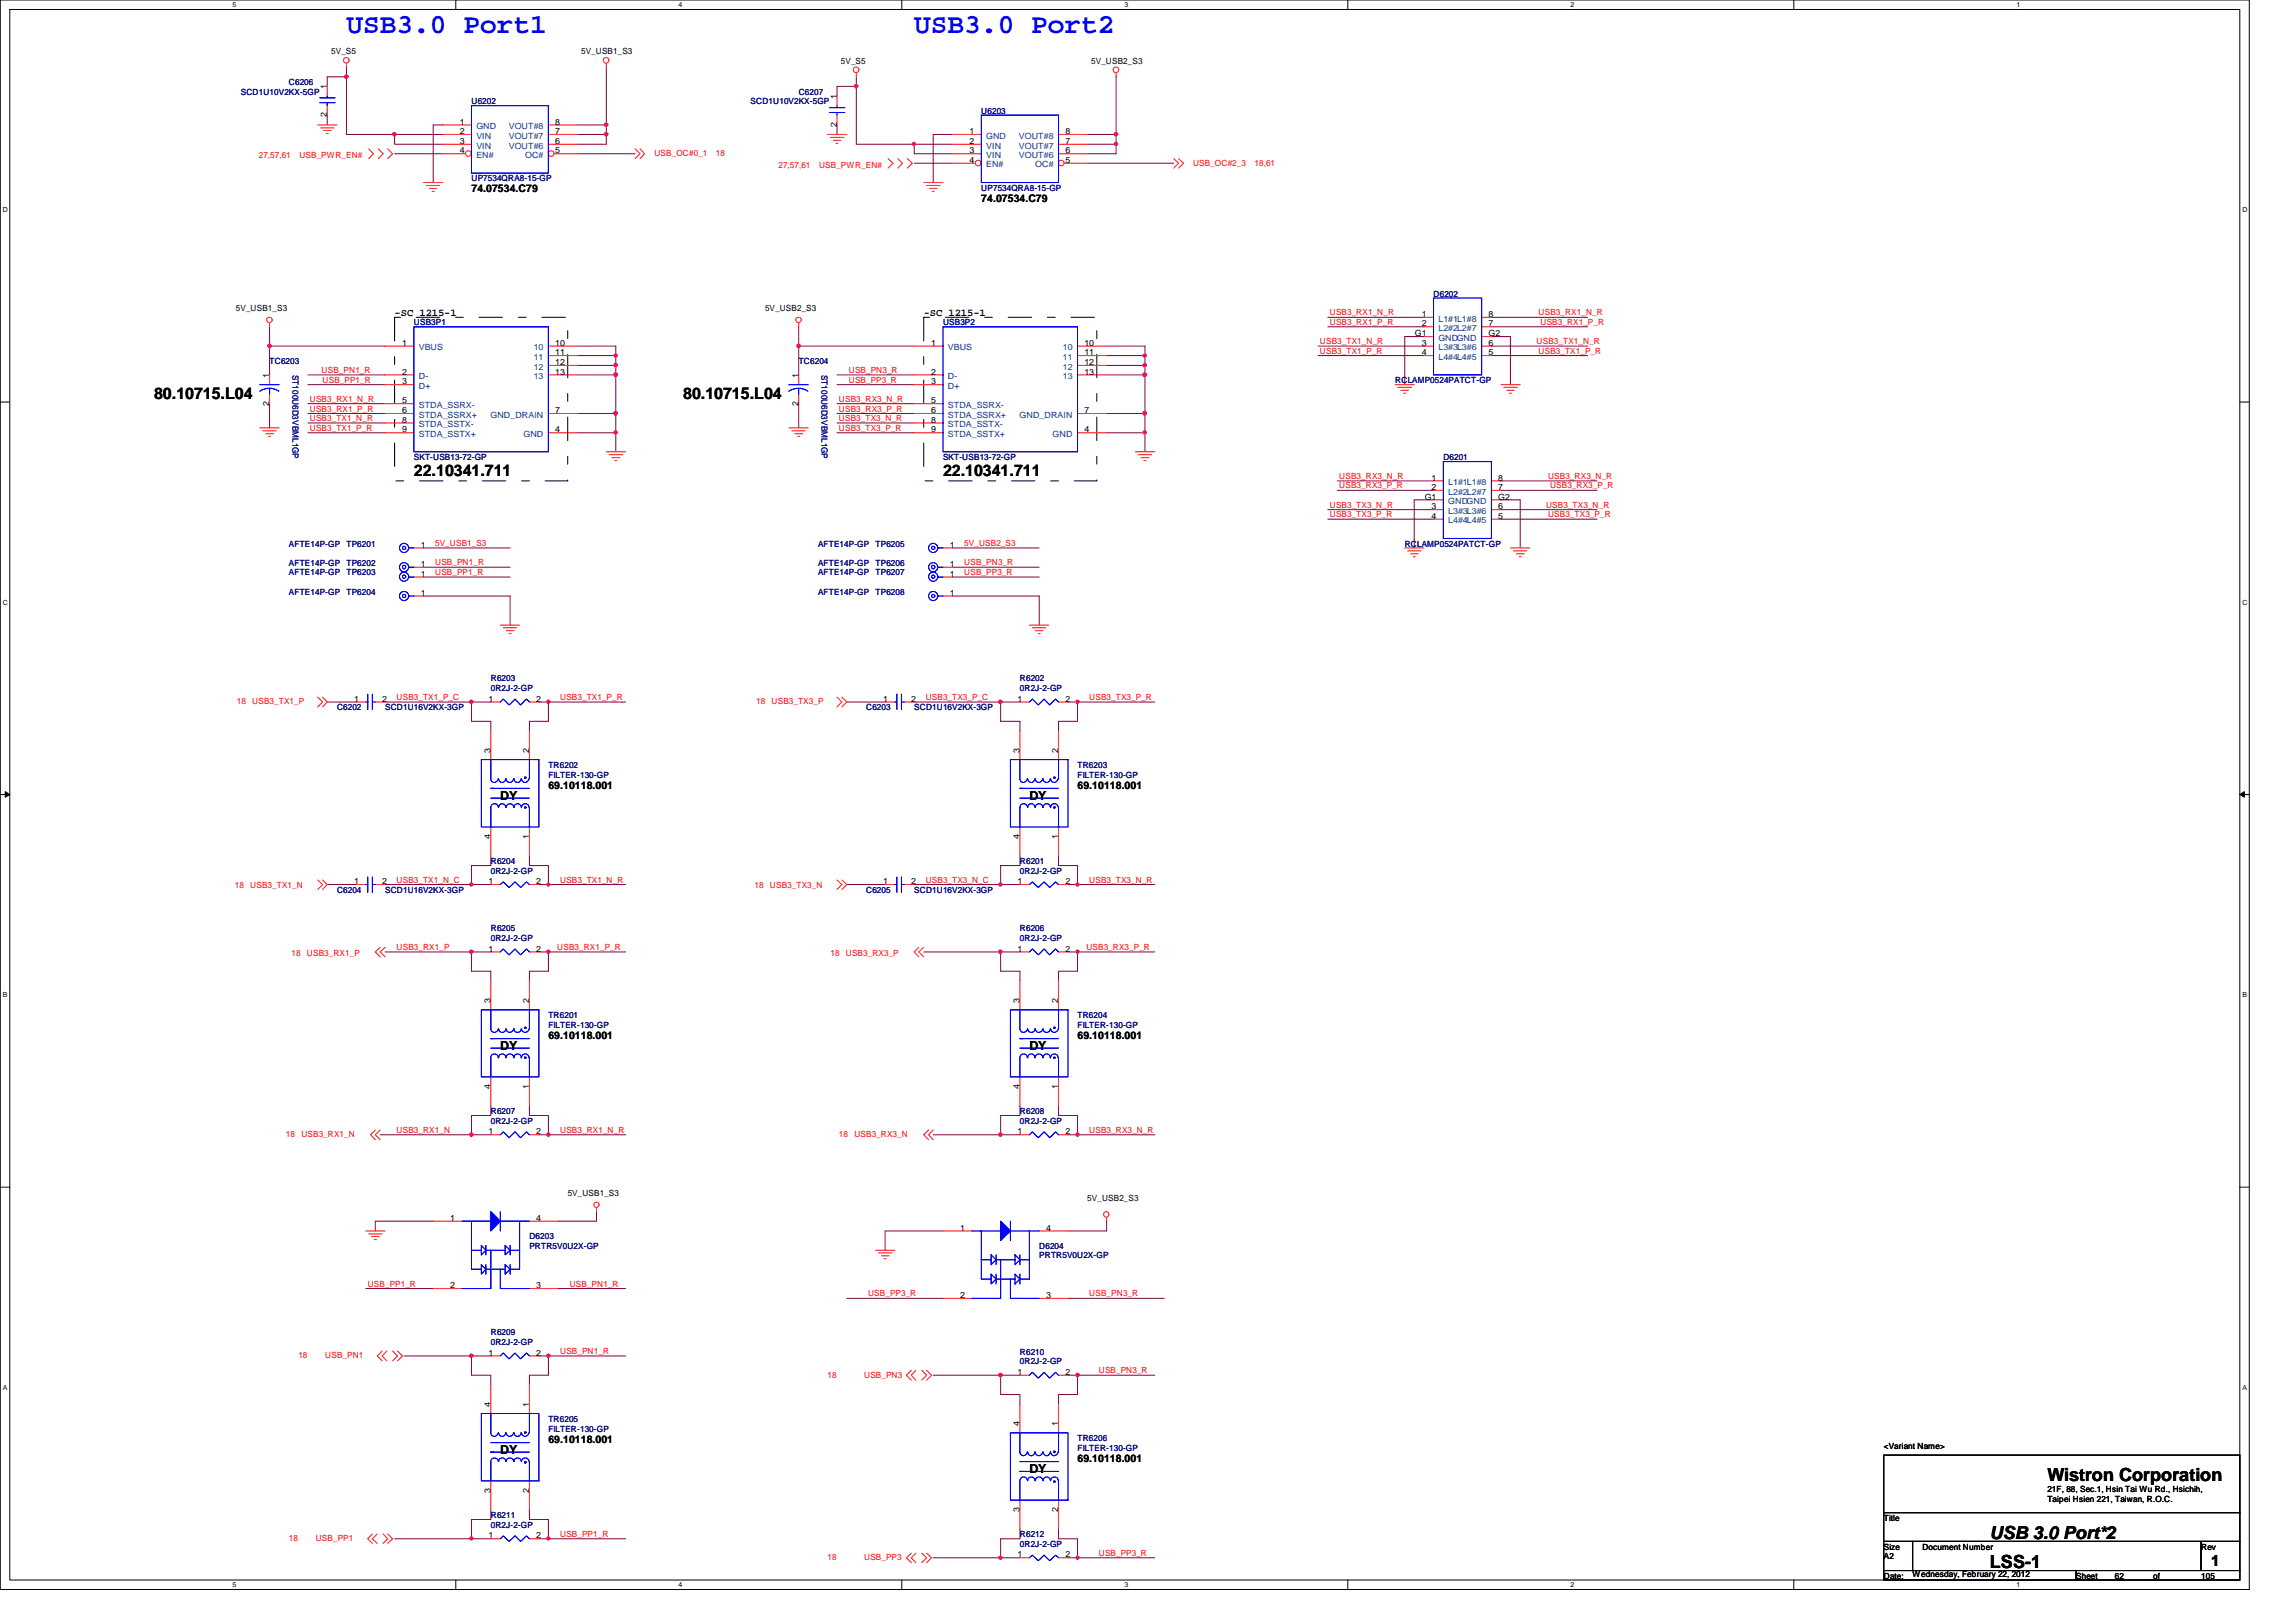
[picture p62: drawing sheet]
<svg xmlns="http://www.w3.org/2000/svg" width="297mm" height="210mm" viewBox="0 0 297 210" stroke-linecap="round" stroke-linejoin="round" font-family="sans-serif">
<defs><g id="words">
<g font-size="3.6" fill="#00f">
<text x="44.8" y="4.2">USB3.0 Port1</text>
<text x="118.3" y="4.2">USB3.0 Port2</text>
</g>
<g font-size="2.3">
<text x="264.9" y="191.7">Wistron Corporation</text>
<text x="257.4" y="202.9">LSS-1</text>
<text x="257.4" y="199.2">USB 3.0 Port*2</text>
</g>
<g font-size="2.1">
<text x="19.9" y="51.7">80.10715.L04</text>
<text x="88.4" y="51.7">80.10715.L04</text>
<text x="53.5" y="61.6">22.10341.711</text>
<text x="122" y="61.6">22.10341.711</text>
</g>
<text font-size="2" x="286" y="202.6">1</text>
<g font-size="1.6">
<text x="64.7" y="103.5">DY</text>
<text x="133.2" y="103.5">DY</text>
<text x="64.7" y="135.9">DY</text>
<text x="133.2" y="135.9">DY</text>
<text x="64.7" y="188.2">DY</text>
<text x="133.2" y="190.7">DY</text>
</g>
<g font-size="1.4">
<text x="61" y="24.9">74.07534.C79</text>
<text x="127" y="26.2">74.07534.C79</text>
<text x="51.1" y="40.9">-SC 1215-1</text>
<text x="119.5" y="40.9">-SC 1215-1</text>
<text x="70.9" y="102.1">69.10118.001</text>
<text x="139.4" y="102.1">69.10118.001</text>
<text x="70.9" y="134.4">69.10118.001</text>
<text x="139.4" y="134.4">69.10118.001</text>
<text x="70.9" y="186.7">69.10118.001</text>
<text x="139.4" y="189.2">69.10118.001</text>
</g>
<g font-size="1.1" fill="#000080">
<text x="37.4" y="11">C6206</text>
<text x="31.2" y="12.2">SCD1U10V2KX-5GP</text>
<text x="61" y="13.5">U6202</text>
<text x="97.1" y="13.5">SCD1U10V2KX-5GP</text>
<text x="103.3" y="12.2">C6207</text>
<text x="127" y="14.7">U6203</text>
<text x="61" y="23.5">UP7534QRA8-15-GP</text>
<text x="127" y="24.7">UP7534QRA8-15-GP</text>
<text x="185.5" y="38.4">D6202</text>
<text x="34.9" y="47.1">TC6203</text>
<text x="53.5" y="42.1">USB3P1</text>
<text x="103.3" y="47.1">TC6204</text>
<text x="122" y="42.1">USB3P2</text>
<text x="37.8" y="48.5" transform="rotate(90 37.8 48.5)">ST100U6D3VBML1GP</text>
<text x="106.3" y="48.5" transform="rotate(90 106.3 48.5)">ST100U6D3VBML1GP</text>
<text x="180.5" y="49.6">RCLAMP0524PATCT-GP</text>
<text x="53.5" y="59.5">SKT-USB13-72-GP</text>
<text x="122" y="59.5">SKT-USB13-72-GP</text>
<text x="186.7" y="59.5">D6201</text>
<text x="37.4" y="70.7">AFTE14P-GP</text>
<text x="44.8" y="70.7">TP6201</text>
<text x="105.8" y="70.7">AFTE14P-GP</text>
<text x="113.3" y="70.7">TP6205</text>
<text x="181.7" y="70.7">RCLAMP0524PATCT-GP</text>
<text x="37.4" y="73.2">AFTE14P-GP</text>
<text x="37.4" y="74.5">AFTE14P-GP</text>
<text x="37.4" y="77">AFTE14P-GP</text>
<text x="44.8" y="73.2">TP6202</text>
<text x="44.8" y="74.5">TP6203</text>
<text x="44.8" y="77">TP6204</text>
<text x="105.8" y="73.2">AFTE14P-GP</text>
<text x="105.8" y="74.5">AFTE14P-GP</text>
<text x="105.8" y="77">AFTE14P-GP</text>
<text x="113.3" y="73.2">TP6206</text>
<text x="113.3" y="74.5">TP6207</text>
<text x="113.3" y="77">TP6208</text>
<text x="63.5" y="88.2">R6203</text>
<text x="63.5" y="89.4">0R2J-2-GP</text>
<text x="131.9" y="88.2">R6202</text>
<text x="131.9" y="89.4">0R2J-2-GP</text>
<text x="43.6" y="91.9">C6202</text>
<text x="49.8" y="91.9">SCD1U16V2KX-3GP</text>
<text x="112.1" y="91.9">C6203</text>
<text x="118.3" y="91.9">SCD1U16V2KX-3GP</text>
<text x="70.9" y="99.4">TR6202</text>
<text x="70.9" y="100.6">FILTER-130-GP</text>
<text x="139.4" y="99.4">TR6203</text>
<text x="139.4" y="100.6">FILTER-130-GP</text>
<text x="63.5" y="111.8">R6204</text>
<text x="63.5" y="113.1">0R2J-2-GP</text>
<text x="131.9" y="111.8">R6201</text>
<text x="131.9" y="113.1">0R2J-2-GP</text>
<text x="43.6" y="115.5">C6204</text>
<text x="49.8" y="115.5">SCD1U16V2KX-3GP</text>
<text x="112.1" y="115.5">C6205</text>
<text x="118.3" y="115.5">SCD1U16V2KX-3GP</text>
<text x="63.5" y="120.5">R6205</text>
<text x="63.5" y="121.8">0R2J-2-GP</text>
<text x="131.9" y="120.5">R6206</text>
<text x="131.9" y="121.8">0R2J-2-GP</text>
<text x="70.9" y="131.7">TR6201</text>
<text x="139.4" y="131.7">TR6204</text>
<text x="70.9" y="133">FILTER-130-GP</text>
<text x="139.4" y="133">FILTER-130-GP</text>
<text x="63.5" y="144.2">R6207</text>
<text x="63.5" y="145.4">0R2J-2-GP</text>
<text x="131.9" y="144.2">R6208</text>
<text x="131.9" y="145.4">0R2J-2-GP</text>
<text x="68.5" y="160.4">D6203</text>
<text x="68.5" y="161.6">PRTR5V0U2X-GP</text>
<text x="134.4" y="161.6">D6204</text>
<text x="134.4" y="162.9">PRTR5V0U2X-GP</text>
<text x="63.5" y="172.8">R6209</text>
<text x="63.5" y="174">0R2J-2-GP</text>
<text x="131.9" y="175.3">R6210</text>
<text x="131.9" y="176.5">0R2J-2-GP</text>
<text x="70.9" y="184">TR6205</text>
<text x="70.9" y="185.3">FILTER-130-GP</text>
<text x="139.4" y="186.5">TR6206</text>
<text x="139.4" y="187.7">FILTER-130-GP</text>
<text x="63.5" y="196.4">R6211</text>
<text x="63.5" y="197.7">0R2J-2-GP</text>
<text x="131.9" y="198.9">R6212</text>
<text x="131.9" y="200.2">0R2J-2-GP</text>
</g>
<g font-size="1.1">
<text x="42.3" y="11.6" transform="rotate(-90 42.3 11.6)">1</text>
<text x="42.8" y="7">5V_S5</text>
<text x="75.2" y="7">5V_USB1_S3</text>
<text x="108.8" y="8.3">5V_S5</text>
<text x="141.2" y="8.3">5V_USB2_S3</text>
<text x="42.3" y="15.2" transform="rotate(-90 42.3 15.2)">2</text>
<text x="59.5" y="16.1">1</text>
<text x="59.5" y="17.4">2</text>
<text x="71.8" y="17.4">7</text>
<text x="71.8" y="16.1">8</text>
<text x="108.2" y="16.4" transform="rotate(-90 108.2 16.4)">2</text>
<text x="108.2" y="12.8" transform="rotate(-90 108.2 12.8)">1</text>
<text x="125.4" y="17.4">1</text>
<text x="137.8" y="17.4">8</text>
<text x="59.5" y="18.6">3</text>
<text x="59.5" y="19.9">4</text>
<text x="71.8" y="19.9">5</text>
<text x="71.8" y="18.6">6</text>
<text x="125.4" y="18.6">2</text>
<text x="125.4" y="19.9">3</text>
<text x="125.4" y="21.1">4</text>
<text x="137.8" y="21.1">5</text>
<text x="137.8" y="19.9">6</text>
<text x="137.8" y="18.6">7</text>
<text x="30.5" y="40.3">5V_USB1_S3</text>
<text x="99" y="40.3">5V_USB2_S3</text>
<text x="183.9" y="41">1</text>
<text x="192.6" y="41">8</text>
<text x="52" y="44.7">1</text>
<text x="71.8" y="44.7">10</text>
<text x="71.8" y="46">11</text>
<text x="71.8" y="47.2">12</text>
<text x="120.5" y="44.7">1</text>
<text x="140.3" y="44.7">10</text>
<text x="140.3" y="46">11</text>
<text x="140.3" y="47.2">12</text>
<text x="183" y="43.5">G1</text>
<text x="183.9" y="42.2">2</text>
<text x="183.9" y="44.7">3</text>
<text x="183.9" y="46">4</text>
<text x="192.6" y="43.5">G2</text>
<text x="192.6" y="46">5</text>
<text x="192.6" y="44.7">6</text>
<text x="192.6" y="42.2">7</text>
<text x="34.8" y="52.5" transform="rotate(-90 34.8 52.5)">2</text>
<text x="34.8" y="48.9" transform="rotate(-90 34.8 48.9)">1</text>
<text x="52" y="53.5">6</text>
<text x="52" y="52.2">5</text>
<text x="52" y="49.7">3</text>
<text x="52" y="48.5">2</text>
<text x="71.8" y="53.5">7</text>
<text x="71.8" y="48.5">13</text>
<text x="103.3" y="52.5" transform="rotate(-90 103.3 52.5)">2</text>
<text x="103.3" y="48.9" transform="rotate(-90 103.3 48.9)">1</text>
<text x="120.5" y="53.5">6</text>
<text x="120.5" y="52.2">5</text>
<text x="120.5" y="49.7">3</text>
<text x="120.5" y="48.5">2</text>
<text x="140.3" y="53.5">7</text>
<text x="140.3" y="48.5">13</text>
<text x="52" y="54.7">8</text>
<text x="52" y="56">9</text>
<text x="71.8" y="56">4</text>
<text x="120.5" y="54.7">8</text>
<text x="120.5" y="56">9</text>
<text x="140.3" y="56">4</text>
<text x="184.3" y="64.6">G1</text>
<text x="185.2" y="62.2">1</text>
<text x="185.2" y="63.4">2</text>
<text x="185.2" y="65.9">3</text>
<text x="193.8" y="65.9">6</text>
<text x="193.8" y="63.4">7</text>
<text x="193.8" y="62.2">8</text>
<text x="193.8" y="64.6">G2</text>
<text x="54.4" y="70.9">1</text>
<text x="122.9" y="70.9">1</text>
<text x="185.2" y="67.1">4</text>
<text x="193.8" y="67.1">5</text>
<text x="54.4" y="73.4">1</text>
<text x="54.4" y="74.6">1</text>
<text x="54.4" y="77.1">1</text>
<text x="122.9" y="73.4">1</text>
<text x="122.9" y="74.6">1</text>
<text x="122.9" y="77.1">1</text>
<text x="45.8" y="90.8">1</text>
<text x="49.4" y="90.8">2</text>
<text x="63.2" y="90.8">1</text>
<text x="69.4" y="90.8">2</text>
<text x="114.3" y="90.8">1</text>
<text x="117.9" y="90.8">2</text>
<text x="131.7" y="90.8">1</text>
<text x="137.8" y="90.8">2</text>
<text x="63.5" y="97.4" transform="rotate(-90 63.5 97.4)">3</text>
<text x="68.4" y="97.4" transform="rotate(-90 68.4 97.4)">2</text>
<text x="131.9" y="97.4" transform="rotate(-90 131.9 97.4)">3</text>
<text x="136.9" y="97.4" transform="rotate(-90 136.9 97.4)">2</text>
<text x="63.5" y="108.5" transform="rotate(-90 63.5 108.5)">4</text>
<text x="68.4" y="108.5" transform="rotate(-90 68.4 108.5)">1</text>
<text x="131.9" y="108.5" transform="rotate(-90 131.9 108.5)">4</text>
<text x="136.9" y="108.5" transform="rotate(-90 136.9 108.5)">1</text>
<text x="45.8" y="114.4">1</text>
<text x="49.4" y="114.4">2</text>
<text x="63.2" y="114.4">1</text>
<text x="69.4" y="114.4">2</text>
<text x="114.3" y="114.4">1</text>
<text x="117.9" y="114.4">2</text>
<text x="131.7" y="114.4">1</text>
<text x="137.8" y="114.4">2</text>
<text x="63.2" y="123.1">1</text>
<text x="69.4" y="123.1">2</text>
<text x="131.7" y="123.1">1</text>
<text x="137.8" y="123.1">2</text>
<text x="63.5" y="129.8" transform="rotate(-90 63.5 129.8)">3</text>
<text x="68.4" y="129.8" transform="rotate(-90 68.4 129.8)">2</text>
<text x="131.9" y="129.8" transform="rotate(-90 131.9 129.8)">3</text>
<text x="136.9" y="129.8" transform="rotate(-90 136.9 129.8)">2</text>
<text x="63.5" y="140.9" transform="rotate(-90 63.5 140.9)">4</text>
<text x="68.4" y="140.9" transform="rotate(-90 68.4 140.9)">1</text>
<text x="131.9" y="140.9" transform="rotate(-90 131.9 140.9)">4</text>
<text x="136.9" y="140.9" transform="rotate(-90 136.9 140.9)">1</text>
<text x="63.2" y="146.8">1</text>
<text x="69.4" y="146.8">2</text>
<text x="131.7" y="146.8">1</text>
<text x="137.8" y="146.8">2</text>
<text x="73.4" y="154.8">5V_USB1_S3</text>
<text x="140.7" y="155.4">5V_USB2_S3</text>
<text x="58.2" y="158">1</text>
<text x="69.4" y="158">4</text>
<text x="124.2" y="159.3">1</text>
<text x="135.3" y="159.3">4</text>
<text x="58.2" y="166.7">2</text>
<text x="69.4" y="166.7">3</text>
<text x="124.2" y="168">2</text>
<text x="135.3" y="168">3</text>
<text x="63.2" y="175.4">1</text>
<text x="69.4" y="175.4">2</text>
<text x="131.7" y="177.9">1</text>
<text x="137.8" y="177.9">2</text>
<text x="63.5" y="182" transform="rotate(-90 63.5 182)">4</text>
<text x="68.4" y="182" transform="rotate(-90 68.4 182)">1</text>
<text x="131.9" y="184.5" transform="rotate(-90 131.9 184.5)">4</text>
<text x="136.9" y="184.5" transform="rotate(-90 136.9 184.5)">1</text>
<text x="243.7" y="187.5">&lt;Variant Name&gt;</text>
<text x="63.5" y="193.2" transform="rotate(-90 63.5 193.2)">3</text>
<text x="68.4" y="193.2" transform="rotate(-90 68.4 193.2)">2</text>
<text x="131.9" y="195.7" transform="rotate(-90 131.9 195.7)">3</text>
<text x="136.9" y="195.7" transform="rotate(-90 136.9 195.7)">2</text>
<text x="243.7" y="196.8">Title</text>
<text x="264.9" y="193.1">21F, 88, Sec.1, Hsin Tai Wu Rd., Hsichih,</text>
<text x="264.9" y="194.4">Taipei Hsien 221, Taiwan, R.O.C.</text>
<text x="63.2" y="199.1">1</text>
<text x="69.4" y="199.1">2</text>
<text x="131.7" y="201.5">1</text>
<text x="137.8" y="201.5">2</text>
<text x="243.7" y="201.8">A2</text>
<text x="243.7" y="200.5">Size</text>
<text x="248.7" y="200.5">Document Number</text>
<text x="284.8" y="200.5">Rev</text>
<text x="243.7" y="204.3">Date:</text>
<text x="247.4" y="204">Wednesday, February 22, 2012</text>
<text x="268.6" y="204.3">Sheet</text>
<text x="273.6" y="204.3">62</text>
<text x="278.5" y="204.3">of</text>
<text x="284.8" y="204.3">105</text>
</g>
<g font-size="1.1" fill="#004080">
<text x="61.6" y="16.7">GND</text>
<text x="61.6" y="17.9">VIN</text>
<text x="65.8" y="17.9">VOUT#7</text>
<text x="65.8" y="16.7">VOUT#8</text>
<text x="127.6" y="17.9">GND</text>
<text x="131.8" y="17.9">VOUT#8</text>
<text x="61.6" y="19.2">VIN</text>
<text x="61.6" y="20.4">EN#</text>
<text x="65.8" y="19.2">VOUT#6</text>
<text x="67.9" y="20.4">OC#</text>
<text x="127.6" y="19.2">VIN</text>
<text x="127.6" y="20.4">VIN</text>
<text x="127.6" y="21.7">EN#</text>
<text x="131.8" y="20.4">VOUT#6</text>
<text x="131.8" y="19.2">VOUT#7</text>
<text x="133.9" y="21.7">OC#</text>
<text x="186.1" y="41.6">L1#1L1#8</text>
<text x="54.2" y="45.3">VBUS</text>
<text x="69" y="45.3">10</text>
<text x="69" y="46.6">11</text>
<text x="69" y="47.8">12</text>
<text x="122.6" y="45.3">VBUS</text>
<text x="137.5" y="45.3">10</text>
<text x="137.5" y="46.6">11</text>
<text x="137.5" y="47.8">12</text>
<text x="186.1" y="42.8">L2#2L2#7</text>
<text x="186.1" y="44.1">GNDGND</text>
<text x="186.1" y="45.3">L3#3L3#6</text>
<text x="186.1" y="46.6">L4#4L4#5</text>
<text x="54.2" y="52.8">STDA_SSRX-</text>
<text x="54.2" y="50.3">D+</text>
<text x="54.2" y="49.1">D-</text>
<text x="69" y="49.1">13</text>
<text x="122.6" y="52.8">STDA_SSRX-</text>
<text x="122.6" y="50.3">D+</text>
<text x="122.6" y="49.1">D-</text>
<text x="137.5" y="49.1">13</text>
<text x="54.2" y="54.1">STDA_SSRX+</text>
<text x="54.2" y="55.3">STDA_SSTX-</text>
<text x="54.2" y="56.6">STDA_SSTX+</text>
<text x="63.5" y="54.1">GND_DRAIN</text>
<text x="67.7" y="56.6">GND</text>
<text x="122.6" y="54.1">STDA_SSRX+</text>
<text x="122.6" y="55.3">STDA_SSTX-</text>
<text x="122.6" y="56.6">STDA_SSTX+</text>
<text x="131.9" y="54.1">GND_DRAIN</text>
<text x="136.2" y="56.6">GND</text>
<text x="187.4" y="62.8">L1#1L1#8</text>
<text x="187.4" y="64">L2#2L2#7</text>
<text x="187.4" y="65.2">GNDGND</text>
<text x="187.4" y="66.5">L3#3L3#6</text>
<text x="187.4" y="67.7">L4#4L4#5</text>
</g>
<g font-size="1.1" fill="#f00">
<text x="33.5" y="20.4">27,57,61</text>
<text x="38.7" y="20.4">USB_PWR_EN#</text>
<text x="84.7" y="20.2">USB_OC#0_1</text>
<text x="92.6" y="20.2">18</text>
<text x="100.7" y="21.7">27,57,61</text>
<text x="106" y="21.7">USB_PWR_EN#</text>
<text x="154.3" y="21.5">USB_OC#2_3</text>
<text x="162.3" y="21.5">18,61</text>
<text x="172" y="40.8">USB3_RX1_N_R</text>
<text x="199" y="40.8">USB3_RX1_N_R</text>
<text x="170.8" y="44.5">USB3_TX1_N_R</text>
<text x="170.8" y="45.8">USB3_TX1_P_R</text>
<text x="172" y="42">USB3_RX1_P_R</text>
<text x="198.8" y="44.5">USB3_TX1_N_R</text>
<text x="199" y="45.8">USB3_TX1_P_R</text>
<text x="199.3" y="42">USB3_RX1_P_R</text>
<text x="40.1" y="53.3">USB3_RX1_P_R</text>
<text x="40.1" y="52">USB3_RX1_N_R</text>
<text x="41.6" y="48.3">USB_PN1_R</text>
<text x="41.7" y="49.5">USB_PP1_R</text>
<text x="108.5" y="53.3">USB3_RX3_P_R</text>
<text x="108.5" y="52">USB3_RX3_N_R</text>
<text x="109.8" y="49.5">USB_PP3_R</text>
<text x="109.8" y="48.3">USB_PN3_R</text>
<text x="40.1" y="55.8">USB3_TX1_P_R</text>
<text x="40.1" y="54.5">USB3_TX1_N_R</text>
<text x="108.5" y="55.8">USB3_TX3_P_R</text>
<text x="108.5" y="54.5">USB3_TX3_N_R</text>
<text x="172" y="65.7">USB3_TX3_N_R</text>
<text x="173.3" y="62">USB3_RX3_N_R</text>
<text x="173.3" y="63.2">USB3_RX3_P_R</text>
<text x="200" y="65.7">USB3_TX3_N_R</text>
<text x="200.3" y="62">USB3_RX3_N_R</text>
<text x="200.5" y="63.2">USB3_RX3_P_R</text>
<text x="56.3" y="70.7">5V_USB1_S3</text>
<text x="124.8" y="70.7">5V_USB2_S3</text>
<text x="172" y="66.9">USB3_TX3_P_R</text>
<text x="200.3" y="66.9">USB3_TX3_P_R</text>
<text x="56.3" y="73.2">USB_PN1_R</text>
<text x="56.3" y="74.4">USB_PP1_R</text>
<text x="124.8" y="73.2">USB_PN3_R</text>
<text x="124.8" y="74.4">USB_PP3_R</text>
<text x="30.6" y="91.1">18</text>
<text x="32.6" y="91.1">USB3_TX1_P</text>
<text x="51.3" y="90.6">USB3_TX1_P_C</text>
<text x="72.5" y="90.6">USB3_TX1_P_R</text>
<text x="97.8" y="91.1">18</text>
<text x="99.8" y="91.1">USB3_TX3_P</text>
<text x="119.8" y="90.6">USB3_TX3_P_C</text>
<text x="140.9" y="90.6">USB3_TX3_P_R</text>
<text x="30.4" y="114.9">18</text>
<text x="32.4" y="114.9">USB3_TX1_N</text>
<text x="51.3" y="114.2">USB3_TX1_N_C</text>
<text x="72.5" y="114.2">USB3_TX1_N_R</text>
<text x="97.6" y="114.9">18</text>
<text x="99.6" y="114.9">USB3_TX3_N</text>
<text x="119.8" y="114.2">USB3_TX3_N_C</text>
<text x="140.9" y="114.2">USB3_TX3_N_R</text>
<text x="37.7" y="123.7">18</text>
<text x="39.7" y="123.7">USB3_RX1_P</text>
<text x="51.3" y="122.9">USB3_RX1_P</text>
<text x="72.1" y="122.9">USB3_RX1_P_R</text>
<text x="107.4" y="123.7">18</text>
<text x="109.4" y="123.7">USB3_RX3_P</text>
<text x="140.5" y="122.9">USB3_RX3_P_R</text>
<text x="37" y="147.2">18</text>
<text x="39" y="147.2">USB3_RX1_N</text>
<text x="51.3" y="146.6">USB3_RX1_N</text>
<text x="72.5" y="146.6">USB3_RX1_N_R</text>
<text x="108.5" y="147.2">18</text>
<text x="110.5" y="147.2">USB3_RX3_N</text>
<text x="140.9" y="146.6">USB3_RX3_N_R</text>
<text x="47.6" y="166.5">USB_PP1_R</text>
<text x="73.7" y="166.5">USB_PN1_R</text>
<text x="112.3" y="167.8">USB_PP3_R</text>
<text x="140.9" y="167.8">USB_PN3_R</text>
<text x="38.6" y="175.8">18</text>
<text x="42.1" y="175.8">USB_PN1</text>
<text x="72.5" y="175.2">USB_PN1_R</text>
<text x="107.1" y="178.3">18</text>
<text x="111.8" y="178.3">USB_PN3</text>
<text x="142.2" y="177.7">USB_PN3_R</text>
<text x="37.4" y="199.4">18</text>
<text x="40.8" y="199.4">USB_PP1</text>
<text x="72.5" y="198.9">USB_PP1_R</text>
<text x="107.1" y="201.9">18</text>
<text x="111.8" y="201.9">USB_PP3</text>
<text x="142.2" y="201.3">USB_PP3_R</text>
</g>
<g font-size=".9">
<text x="30.1" y=".9">5</text>
<text x="87.8" y=".9">4</text>
<text x="145.5" y=".9">3</text>
<text x="203.2" y=".9">2</text>
<text x="260.9" y=".9">1</text>
<text x=".4" y="27.4">D</text>
<text x="290.1" y="27.4">D</text>
<text x=".4" y="78.2">C</text>
<text x="290.1" y="78.2">C</text>
<text x=".4" y="129">B</text>
<text x="290.1" y="129">B</text>
<text x=".4" y="179.8">A</text>
<text x="290.1" y="179.8">A</text>
<text x="30.1" y="205.4">5</text>
<text x="87.8" y="205.4">4</text>
<text x="145.5" y="205.4">3</text>
<text x="203.2" y="205.4">2</text>
<text x="260.9" y="205.4">1</text>
</g>
</g></defs>
<path d="M0 0h291v205.7h-291zM1.3 1.2h288.5v203.3h-288.5z" fill="none" stroke="#000" stroke-width=".13"/>
<g fill="#fff">
<path d="M30.1 .1h.5v1h-.5z"/>
<path d="M30.1 204.6h.5v1h-.5z"/>
</g>
<path d="M59 0v1.2M59 204.5v1.2" fill="none" stroke="#000" stroke-width=".13"/>
<g fill="#fff">
<path d="M87.8 .1h.5v1h-.5z"/>
<path d="M87.8 204.6h.5v1h-.5z"/>
</g>
<path d="M116.7 0v1.2M116.7 204.5v1.2" fill="none" stroke="#000" stroke-width=".13"/>
<g fill="#fff">
<path d="M145.5 .1h.5v1h-.5z"/>
<path d="M145.5 204.6h.5v1h-.5z"/>
</g>
<path d="M174.4 0v1.2M174.4 204.5v1.2" fill="none" stroke="#000" stroke-width=".13"/>
<g fill="#fff">
<path d="M203.2 .1h.5v1h-.5z"/>
<path d="M203.2 204.6h.5v1h-.5z"/>
</g>
<path d="M232.1 0v1.2M232.1 204.5v1.2" fill="none" stroke="#000" stroke-width=".13"/>
<g fill="#fff">
<path d="M260.9 .1h.5v1h-.5z"/>
<path d="M260.9 204.6h.5v1h-.5z"/>
<path d="M.4 26.6h.6v1h-.6z"/>
<path d="M290.1 26.6h.6v1h-.6z"/>
<path d="M.4 77.4h.6v1h-.6z"/>
<path d="M290.1 77.4h.6v1h-.6z"/>
</g>
<path d="M0 52h1.3M289.8 52h1.2" fill="none" stroke="#000" stroke-width=".13"/>
<g fill="#fff">
<path d="M.4 128.2h.6v1h-.6z"/>
<path d="M290.1 128.2h.6v1h-.6z"/>
</g>
<path d="M0 102.8h1.3M.7 102.4l.6 .4-.6 .4zM289.8 102.8h1.2M289.8 102.8l.6-.4v.8z" fill="none" stroke="#000" stroke-width=".13"/>
<path d="M.7 102.4l.6 .4-.6 .4zM289.8 102.8l.6-.4v.8z" fill="#000"/>
<g fill="#fff">
<path d="M.4 179h.5v1h-.5z"/>
<path d="M290.1 179h.6v1h-.6z"/>
</g>
<path d="M0 153.6h1.3M289.8 153.6h1.2" fill="none" stroke="#000" stroke-width=".13"/>
<path d="M139.4 114.5h10" fill="none" stroke="#800040" stroke-width=".13"/>
<path d="M139.2 114.3h.3l.1 .2-.1 .1-.1 .1-.2-.1z" fill-rule="evenodd" fill="#f0f"/>
<path d="M139.2 114.3h.3l.1 .2-.1 .1-.1 .1-.2-.1z" fill="none" stroke="#f0f" stroke-width=".13"/>
<path d="M119.5 123.2h10v2.5M131.9 125.7v1.2M138.2 123.2h1.2" fill="none" stroke="#800040" stroke-width=".13"/>
<path d="M129.3 123h.3l.1 .1-.1 .2-.2 .1-.1-.1z" fill-rule="evenodd" fill="#f0f"/>
<path d="M129.3 123h.3l.1 .1-.1 .2-.2 .1-.1-.1z" fill="none" stroke="#f0f" stroke-width=".13"/>
<path d="M129.5 90.8h2.4M131.9 110.7v1.3h-2.4M136.9 110.7v1.3M129.5 125.7h2.4M139.4 123.2v2.5h-2.5v1.2" fill="none" stroke="#800040" stroke-width=".13"/>
<path d="M129.3 90.7h.3l.1 .1-.1 .2-.2 .1-.1-.1z" fill-rule="evenodd" fill="#f0f"/>
<path d="M129.3 90.7h.3l.1 .1-.1 .2-.2 .1-.1-.1z" fill="none" stroke="#f0f" stroke-width=".13"/>
<path d="M129.5 112v2.5M129.5 123.2h2.4M139.4 123.2h10" fill="none" stroke="#800040" stroke-width=".13"/>
<path d="M139.2 123h.3l.1 .1-.1 .2-.1 .1-.2-.1z" fill-rule="evenodd" fill="#f0f"/>
<path d="M139.2 123h.3l.1 .1-.1 .2-.1 .1-.2-.1z" fill="none" stroke="#f0f" stroke-width=".13"/>
<path d="M139.4 90.8h10M136.9 112h2.5v2.5M120.7 146.9h8.8" fill="none" stroke="#800040" stroke-width=".13"/>
<path d="M139.2 90.7h.3l.1 .1-.1 .2-.1 .1-.2-.1z" fill-rule="evenodd" fill="#f0f"/>
<path d="M139.2 90.7h.3l.1 .1-.1 .2-.1 .1-.2-.1z" fill="none" stroke="#f0f" stroke-width=".13"/>
<path d="M129.5 114.5h2.4" fill="none" stroke="#800040" stroke-width=".13"/>
<path d="M129.3 114.3h.3l.1 .2-.1 .1-.2 .1-.1-.1z" fill-rule="evenodd" fill="#f0f"/>
<path d="M129.3 114.3h.3l.1 .2-.1 .1-.2 .1-.1-.1z" fill="none" stroke="#f0f" stroke-width=".13"/>
<path d="M129.5 90.8v2.5h2.4v1.3M138.2 90.8h1.2v2.5M138.2 114.5h1.2M129.5 146.9h2.4M131.9 143.1v1.3h-2.4M136.9 143.1v1.3h2.5" fill="none" stroke="#800040" stroke-width=".13"/>
<path d="M129.3 146.7h.3l.1 .1-.1 .2-.2 .1-.1-.1z" fill-rule="evenodd" fill="#f0f"/>
<path d="M129.3 146.7h.3l.1 .1-.1 .2-.2 .1-.1-.1z" fill="none" stroke="#f0f" stroke-width=".13"/>
<path d="M139.4 93.3h-2.5v1.3M56 158h-7.4v1.3M77.2 156.8v1.2h-5M139.4 146.9h10M72.2 166.8h8.7M120.7 178h8.8M139.4 178h10M131.9 197.9v1.2h-2.4M136.9 197.9v1.2h2.5v2.5" fill="none" stroke="#800040" stroke-width=".13"/>
<path d="M139.2 177.8h.3l.1 .1-.1 .2-.1 .1-.2-.1z" fill-rule="evenodd" fill="#f0f"/>
<path d="M139.2 177.8h.3l.1 .1-.1 .2-.1 .1-.2-.1z" fill="none" stroke="#f0f" stroke-width=".13"/>
<path d="M129.5 178v2.5h2.4v1.2M129.5 199.1v2.5" fill="none" stroke="#800040" stroke-width=".13"/>
<path d="M129.3 177.8h.3l.1 .1-.1 .2-.2 .1-.1-.1z" fill-rule="evenodd" fill="#f0f"/>
<path d="M129.3 177.8h.3l.1 .1-.1 .2-.2 .1-.1-.1z" fill="none" stroke="#f0f" stroke-width=".13"/>
<path d="M129.5 178h2.4M138.2 178h1.2v2.5h-2.5v1.2M120.7 201.6h11.2M138.2 201.6h1.2" fill="none" stroke="#800040" stroke-width=".13"/>
<path d="M129.3 201.4h.3l.1 .2-.1 .1-.2 .1-.1-.1z" fill-rule="evenodd" fill="#f0f"/>
<path d="M129.3 201.4h.3l.1 .2-.1 .1-.2 .1-.1-.1z" fill="none" stroke="#f0f" stroke-width=".13"/>
<path d="M139.4 201.6h10" fill="none" stroke="#800040" stroke-width=".13"/>
<path d="M139.2 201.4h.3l.1 .2-.1 .1-.1 .1-.2-.1z" fill-rule="evenodd" fill="#f0f"/>
<path d="M139.2 201.4h.3l.1 .2-.1 .1-.1 .1-.2-.1z" fill="none" stroke="#f0f" stroke-width=".13"/>
<path d="M122 159.3h-7.5v2.5M143.2 158v1.3h-5M52.3 175.5h8.7M70.9 175.5h10M109.6 168h12.4M138.2 168h12.4M63.5 195.4v1.2h-2.5M68.5 195.4v1.2h2.4v2.5" fill="none" stroke="#800040" stroke-width=".13"/>
<path d="M70.8 175.3h.3l.1 .1-.1 .2-.2 .1-.1-.1z" fill-rule="evenodd" fill="#f0f"/>
<path d="M70.8 175.3h.3l.1 .1-.1 .2-.2 .1-.1-.1z" fill="none" stroke="#f0f" stroke-width=".13"/>
<path d="M61 175.5v2.5h2.5v1.2M61 196.6v2.5" fill="none" stroke="#800040" stroke-width=".13"/>
<path d="M60.8 175.3h.3l.1 .1-.1 .2-.1 .1-.2-.1z" fill-rule="evenodd" fill="#f0f"/>
<path d="M60.8 175.3h.3l.1 .1-.1 .2-.1 .1-.2-.1z" fill="none" stroke="#f0f" stroke-width=".13"/>
<path d="M61 175.5h2.5M69.7 175.5h1.2v2.5h-2.4v1.2M51.1 199.1h12.4M69.7 199.1h1.2" fill="none" stroke="#800040" stroke-width=".13"/>
<path d="M60.8 198.9h.3l.1 .2-.1 .1-.1 .1-.2-.1z" fill-rule="evenodd" fill="#f0f"/>
<path d="M60.8 198.9h.3l.1 .2-.1 .1-.1 .1-.2-.1z" fill="none" stroke="#f0f" stroke-width=".13"/>
<path d="M70.9 199.1h10" fill="none" stroke="#800040" stroke-width=".13"/>
<path d="M70.8 198.9h.3l.1 .2-.1 .1-.2 .1-.1-.1z" fill-rule="evenodd" fill="#f0f"/>
<path d="M70.8 198.9h.3l.1 .2-.1 .1-.2 .1-.1-.1z" fill="none" stroke="#f0f" stroke-width=".13"/>
<path d="M70.9 114.5h10" fill="none" stroke="#800040" stroke-width=".13"/>
<path d="M70.8 114.3h.3l.1 .2-.1 .1-.2 .1-.1-.1z" fill-rule="evenodd" fill="#f0f"/>
<path d="M70.8 114.3h.3l.1 .2-.1 .1-.2 .1-.1-.1z" fill="none" stroke="#f0f" stroke-width=".13"/>
<path d="M49.8 123.2h11.2v2.5M63.5 125.7v1.2M69.7 123.2h1.2" fill="none" stroke="#800040" stroke-width=".13"/>
<path d="M60.8 123h.3l.1 .1-.1 .2-.1 .1-.2-.1z" fill-rule="evenodd" fill="#f0f"/>
<path d="M60.8 123h.3l.1 .1-.1 .2-.1 .1-.2-.1z" fill="none" stroke="#f0f" stroke-width=".13"/>
<path d="M61 90.8h2.5M63.5 110.7v1.3h-2.5M68.5 110.7v1.3M61 125.7h2.5M70.9 123.2v2.5h-2.4v1.2" fill="none" stroke="#800040" stroke-width=".13"/>
<path d="M60.8 90.7h.3l.1 .1-.1 .2-.1 .1-.2-.1z" fill-rule="evenodd" fill="#f0f"/>
<path d="M60.8 90.7h.3l.1 .1-.1 .2-.1 .1-.2-.1z" fill="none" stroke="#f0f" stroke-width=".13"/>
<path d="M61 112v2.5M61 123.2h2.5M70.9 123.2h10" fill="none" stroke="#800040" stroke-width=".13"/>
<path d="M70.8 123h.3l.1 .1-.1 .2-.2 .1-.1-.1z" fill-rule="evenodd" fill="#f0f"/>
<path d="M70.8 123h.3l.1 .1-.1 .2-.2 .1-.1-.1z" fill="none" stroke="#f0f" stroke-width=".13"/>
<path d="M49.2 146.9h11.8" fill="none" stroke="#800040" stroke-width=".13"/>
<path d="M60.8 146.7h.3l.1 .1-.1 .2-.1 .1-.2-.1z" fill-rule="evenodd" fill="#f0f"/>
<path d="M60.8 146.7h.3l.1 .1-.1 .2-.1 .1-.2-.1z" fill="none" stroke="#f0f" stroke-width=".13"/>
<path d="M68.5 112h2.4v2.5M70.9 146.9h10" fill="none" stroke="#800040" stroke-width=".13"/>
<path d="M70.8 146.7h.3l.1 .1-.1 .2-.2 .1-.1-.1z" fill-rule="evenodd" fill="#f0f"/>
<path d="M70.8 146.7h.3l.1 .1-.1 .2-.2 .1-.1-.1z" fill="none" stroke="#f0f" stroke-width=".13"/>
<path d="M70.9 90.8h10" fill="none" stroke="#800040" stroke-width=".13"/>
<path d="M70.8 90.7h.3l.1 .1-.1 .2-.2 .1-.1-.1z" fill-rule="evenodd" fill="#f0f"/>
<path d="M70.8 90.7h.3l.1 .1-.1 .2-.2 .1-.1-.1z" fill="none" stroke="#f0f" stroke-width=".13"/>
<path d="M42.3 90.8h3.8M49.8 90.8h11.2v2.5h2.5v1.3M69.7 90.8h1.2v2.5h-2.4v1.3M42.3 114.5h3.8M49.8 114.5h13.7M69.7 114.5h1.2M63.5 143.1v1.3h-2.5v2.5h2.5M68.5 143.1v1.3h2.4v2.5h-1.2" fill="none" stroke="#800040" stroke-width=".13"/>
<path d="M60.8 114.3h.3l.1 .2-.1 .1-.1 .1-.2-.1z" fill-rule="evenodd" fill="#f0f"/>
<path d="M60.8 114.3h.3l.1 .2-.1 .1-.1 .1-.2-.1z" fill="none" stroke="#f0f" stroke-width=".13"/>
<path d="M109.6 90.8h4.9M118.3 90.8h11.2M109.6 114.5h4.9M118.3 114.5h11.2M129.5 144.4v2.5M139.4 144.4v2.5M47.3 166.8h8.7" fill="none" stroke="#800040" stroke-width=".13"/>
<path d="M139.2 146.7h.3l.1 .1-.1 .2-.1 .1-.2-.1z" fill-rule="evenodd" fill="#f0f"/>
<path d="M139.2 146.7h.3l.1 .1-.1 .2-.1 .1-.2-.1z" fill="none" stroke="#f0f" stroke-width=".13"/>
<g fill="none" stroke="#800040" stroke-width=".13">
<path d="M39.8 53.5h10M39.8 52.2h10M39.8 56h10M39.8 54.7h10M39.8 49.8h10M39.8 48.5h10M74.7 56h5M170.5 44.8h13.7M170.5 46h13.7M171.8 41.1h12.4M171.8 42.3h12.4M184.2 43.6h-2.5v6.2"/>
<path d="M193 43.6h2.4v6.2M193 46h12.4M193 44.8h12.4M193 42.3h12.4M193 41.1h12.4M171.8 66h13.7M171.8 67.2h13.7M173 62.2h12.5M173 63.5h12.5M185.5 64.7h-2.5v6.2M194.2 64.7h2.5v6.2M194.2 67.2h12.4"/>
<path d="M194.2 66h12.4M194.2 63.5h12.4M194.2 62.2h12.4M138.2 146.9h1.2"/>
</g>
<path d="M79.5 55.8h.3l.1 .2-.1 .1-.2 .1-.1-.1z" fill-rule="evenodd" fill="#f0f"/>
<path d="M79.5 55.8h.3l.1 .2-.1 .1-.2 .1-.1-.1z" fill="none" stroke="#f0f" stroke-width=".13"/>
<path d="M74.7 48.5h5v5M79.7 56v2.5" fill="none" stroke="#800040" stroke-width=".13"/>
<path d="M79.5 53.3h.3l.1 .2-.1 .1-.2 .1-.1-.1z" fill-rule="evenodd" fill="#f0f"/>
<path d="M79.5 53.3h.3l.1 .2-.1 .1-.2 .1-.1-.1z" fill="none" stroke="#f0f" stroke-width=".13"/>
<path d="M79.5 48.3h.3l.1 .2-.1 .1-.2 .1-.1-.1z" fill-rule="evenodd" fill="#f0f"/>
<path d="M79.5 48.3h.3l.1 .2-.1 .1-.2 .1-.1-.1z" fill="none" stroke="#f0f" stroke-width=".13"/>
<path d="M74.7 53.5h5v2.5M74.7 47.3h5" fill="none" stroke="#800040" stroke-width=".13"/>
<path d="M79.5 53.3h.3l.1 .2-.1 .1-.2 .1-.1-.1z" fill-rule="evenodd" fill="#f0f"/>
<path d="M79.5 53.3h.3l.1 .2-.1 .1-.2 .1-.1-.1z" fill="none" stroke="#f0f" stroke-width=".13"/>
<path d="M79.7 47.3v1.2" fill="none" stroke="#800040" stroke-width=".13"/>
<path d="M79.5 48.3h.3l.1 .2-.1 .1-.2 .1-.1-.1z" fill-rule="evenodd" fill="#f0f"/>
<path d="M79.5 48.3h.3l.1 .2-.1 .1-.2 .1-.1-.1z" fill="none" stroke="#f0f" stroke-width=".13"/>
<path d="M79.5 47.1h.3l.1 .1-.1 .2-.2 .1-.1-.1z" fill-rule="evenodd" fill="#f0f"/>
<path d="M79.5 47.1h.3l.1 .1-.1 .2-.2 .1-.1-.1z" fill="none" stroke="#f0f" stroke-width=".13"/>
<path d="M74.7 46h5" fill="none" stroke="#800040" stroke-width=".13"/>
<path d="M79.5 45.9h.3l.1 .1-.1 .2h-.2h-.1z" fill-rule="evenodd" fill="#f0f"/>
<path d="M79.5 45.9h.3l.1 .1-.1 .2h-.2h-.1z" fill="none" stroke="#f0f" stroke-width=".13"/>
<path d="M34.9 42.3v2.5h14.9M74.7 44.8h5v2.5" fill="none" stroke="#800040" stroke-width=".13"/>
<path d="M34.7 44.6h.3l.1 .1-.1 .2-.2 .1-.1-.1z" fill-rule="evenodd" fill="#f0f"/>
<path d="M34.7 44.6h.3l.1 .1-.1 .2-.2 .1-.1-.1z" fill="none" stroke="#f0f" stroke-width=".13"/>
<path d="M34.9 44.8v3.7M34.9 52.2v3.2M143.2 46h4.9" fill="none" stroke="#800040" stroke-width=".13"/>
<path d="M147.9 45.9h.4v.1v.2h-.2h-.2z" fill-rule="evenodd" fill="#f0f"/>
<path d="M147.9 45.9h.4v.1v.2h-.2h-.2z" fill="none" stroke="#f0f" stroke-width=".13"/>
<path d="M103.3 42.3v2.5h15" fill="none" stroke="#800040" stroke-width=".13"/>
<path d="M103.1 44.6h.4v.1v.2l-.2 .1-.2-.1z" fill-rule="evenodd" fill="#f0f"/>
<path d="M103.1 44.6h.4v.1v.2l-.2 .1-.2-.1z" fill="none" stroke="#f0f" stroke-width=".13"/>
<path d="M103.3 44.8v3.7M103.3 52.2v3.2M143.2 56h4.9" fill="none" stroke="#800040" stroke-width=".13"/>
<path d="M147.9 55.8h.4v.2v.1l-.2 .1-.2-.1z" fill-rule="evenodd" fill="#f0f"/>
<path d="M147.9 55.8h.4v.2v.1l-.2 .1-.2-.1z" fill="none" stroke="#f0f" stroke-width=".13"/>
<path d="M143.2 48.5h4.9v5M148.1 56v2.5" fill="none" stroke="#800040" stroke-width=".13"/>
<path d="M147.9 53.3h.4v.2v.1l-.2 .1-.2-.1z" fill-rule="evenodd" fill="#f0f"/>
<path d="M147.9 53.3h.4v.2v.1l-.2 .1-.2-.1z" fill="none" stroke="#f0f" stroke-width=".13"/>
<path d="M147.9 48.3h.4v.2v.1l-.2 .1-.2-.1z" fill-rule="evenodd" fill="#f0f"/>
<path d="M147.9 48.3h.4v.2v.1l-.2 .1-.2-.1z" fill="none" stroke="#f0f" stroke-width=".13"/>
<path d="M143.2 53.5h4.9v2.5M143.2 47.3h4.9" fill="none" stroke="#800040" stroke-width=".13"/>
<path d="M147.9 53.3h.4v.2v.1l-.2 .1-.2-.1z" fill-rule="evenodd" fill="#f0f"/>
<path d="M147.9 53.3h.4v.2v.1l-.2 .1-.2-.1z" fill="none" stroke="#f0f" stroke-width=".13"/>
<path d="M143.2 44.8h4.9M148.1 47.3v1.2" fill="none" stroke="#800040" stroke-width=".13"/>
<path d="M147.9 48.3h.4v.2v.1l-.2 .1-.2-.1z" fill-rule="evenodd" fill="#f0f"/>
<path d="M147.9 48.3h.4v.2v.1l-.2 .1-.2-.1z" fill="none" stroke="#f0f" stroke-width=".13"/>
<path d="M147.9 47.1h.4v.1v.2l-.2 .1-.2-.1z" fill-rule="evenodd" fill="#f0f"/>
<path d="M147.9 47.1h.4v.1v.2l-.2 .1-.2-.1z" fill="none" stroke="#f0f" stroke-width=".13"/>
<path d="M42.3 14.9v1.3M51.1 19.9h6.2M56 16.2v7.4M78.4 8.7v7.5h-3.7M78.4 17.4v1.3M108.3 49.8h10M108.3 48.5h10M108.3 53.5h10M108.3 52.2h10M108.3 56h10M108.3 54.7h10M148.1 44.8v2.5" fill="none" stroke="#800040" stroke-width=".13"/>
<path d="M78.2 17.2h.4l.1 .2-.1 .1-.2 .1-.2-.1z" fill-rule="evenodd" fill="#f0f"/>
<path d="M78.2 17.2h.4l.1 .2-.1 .1-.2 .1-.2-.1z" fill="none" stroke="#f0f" stroke-width=".13"/>
<path d="M74.7 19.9h7.5M74.7 18.7h3.7M78.4 16.2v1.2h-3.7" fill="none" stroke="#800040" stroke-width=".13"/>
<path d="M78.2 16h.4l.1 .1-.1 .2-.2 .1-.2-.1z" fill-rule="evenodd" fill="#f0f"/>
<path d="M78.2 16h.4l.1 .1-.1 .2-.2 .1-.2-.1z" fill="none" stroke="#f0f" stroke-width=".13"/>
<path d="M108.3 11.2v1.2M144.4 9.9v7.5h-3.7M144.4 18.7v1.2" fill="none" stroke="#800040" stroke-width=".13"/>
<path d="M144.2 18.5h.3l.1 .1-.1 .2h-.1h-.2z" fill-rule="evenodd" fill="#f0f"/>
<path d="M144.2 18.5h.3l.1 .1-.1 .2h-.1h-.2z" fill="none" stroke="#f0f" stroke-width=".13"/>
<path d="M140.7 19.9h3.7M144.4 17.4v1.3h-3.7M140.7 21.1h11.1" fill="none" stroke="#800040" stroke-width=".13"/>
<path d="M144.2 17.2h.3l.1 .2-.1 .1-.1 .1-.2-.1z" fill-rule="evenodd" fill="#f0f"/>
<path d="M144.2 17.2h.3l.1 .2-.1 .1-.1 .1-.2-.1z" fill="none" stroke="#f0f" stroke-width=".13"/>
<path d="M44.8 8.7v1.2h-2.5M51.1 17.4v1.3h6.2M54.8 77.1h11.2v3.8M54.8 70.9h11.2M54.8 73.4h11.2M54.8 74.7h11.2M123.2 70.9h11.2M123.2 73.4h11.2M123.2 74.7h11.2M123.2 77.1h11.2v3.8" fill="none" stroke="#800040" stroke-width=".13"/>
<path d="M44.6 9.8h.4v.1v.2l-.2 .1-.2-.1z" fill-rule="evenodd" fill="#f0f"/>
<path d="M44.6 9.8h.4v.1v.2l-.2 .1-.2-.1z" fill="none" stroke="#f0f" stroke-width=".13"/>
<path d="M51.1 17.4h6.2M56 16.2h1.3" fill="none" stroke="#800040" stroke-width=".13"/>
<path d="M50.9 17.2h.3l.1 .2-.1 .1-.2 .1-.1-.1z" fill-rule="evenodd" fill="#f0f"/>
<path d="M50.9 17.2h.3l.1 .2-.1 .1-.2 .1-.1-.1z" fill="none" stroke="#f0f" stroke-width=".13"/>
<path d="M42.3 9.9v1.3M44.8 9.9v7.5M110.8 11.2v7.5h7.5M123.2 17.4h-2.5v6.2" fill="none" stroke="#800040" stroke-width=".13"/>
<path d="M118.1 18.5h.3v.1v.2h-.2h-.1z" fill-rule="evenodd" fill="#f0f"/>
<path d="M118.1 18.5h.3v.1v.2h-.2h-.1z" fill="none" stroke="#f0f" stroke-width=".13"/>
<path d="M108.3 11.2h2.5M123.2 18.7h-4.9v1.2h4.9" fill="none" stroke="#800040" stroke-width=".13"/>
<path d="M110.6 11h.3l.1 .1-.1 .2-.2 .1-.1-.1z" fill-rule="evenodd" fill="#f0f"/>
<path d="M110.6 11h.3l.1 .1-.1 .2-.2 .1-.1-.1z" fill="none" stroke="#f0f" stroke-width=".13"/>
<path d="M44.8 17.4h6.3M108.3 16.2v1.2M110.8 9.9v1.3M118.3 21.1h4.9" fill="none" stroke="#800040" stroke-width=".13"/>
<g fill="none" stroke="#f00" stroke-width=".13">
<path d="M41.1 16.2h2.5M41.5 16.6h1.7M41.8 16.9h1M42.2 17.3h.3M42.3 11.2v1.2M42.3 13.7v1.2M44.8 8.2v.5M47.7 19.3l.6 .6-.6 .6M48.9 19.3l.7 .6-.7 .6M50.2 19.3l.6 .6-.6 .6M78.4 8.2v.5M82.2 19.3l.6 .6-.6 .6"/>
<path d="M82.8 19.3l.6 .6-.6 .6M107.1 17.4h2.5M107.4 17.8h1.8M107.8 18.2h1M108.2 18.5h.2M110.8 9.4v.5M123.2 17.4h3.8M123.2 18.7h3.8M123.2 19.9h3.8M144.4 9.4v.5M54.8 23.6h2.5M55.2 24h1.7"/>
<path d="M55.5 24.4h1M55.9 24.8h.3M114.9 20.5l.6 .6-.6 .7M116.2 20.5l.6 .6-.6 .7M117.4 20.5l.6 .6-.6 .7M119.5 23.6h2.5M119.9 24h1.7M120.3 24.4h.9M120.6 24.8h.3M151.8 20.5l.7 .6-.7 .7M152.5 20.5l.6 .6-.6 .7M33.6 55.4h2.5"/>
<path d="M34 55.8h1.7M34.4 56.1h1M34.8 56.5h.2M34.9 41.8v.5M78.4 58.5h2.5M78.8 58.8h1.8M79.2 59.2h1M79.5 59.6h.3M102.1 55.4h2.5M102.4 55.8h1.8M102.8 56.1h1M103.2 56.5h.3"/>
<path d="M103.3 41.8v.5M146.9 58.5h2.5M147.3 58.8h1.7M147.6 59.2h1M148 59.6h.2M180.5 49.8h2.5M180.8 50.1h1.8M181.2 50.5h1M181.6 50.9h.3M194.2 49.8h2.5M194.6 50.1h1.7M194.9 50.5h1"/>
<path d="M195.3 50.9h.2M122 70.9h1.2M122 73.4h1.2M122 74.7h1.2M181.7 70.9h2.5M182.1 71.3h1.8M182.5 71.7h1M182.8 72.1h.3M195.4 70.9h2.5M195.8 71.3h1.7M196.2 71.7h1M196.6 72.1h.2"/>
<path d="M41.1 90.2l.6 .6-.6 .7M41.7 90.2l.6 .6-.6 .7M63.5 94.6v3.7M64.7 80.9h2.5M65.1 81.2h1.7M65.5 81.6h1M65.9 82h.2M68.5 94.6v3.7M108.3 90.2l.6 .6-.6 .7M108.9 90.2l.7 .6-.7 .7M133.2 80.9h2.5M133.6 81.2h1.7"/>
<path d="M133.9 81.6h1.1M134.3 82h.3M41.1 113.9l.6 .6-.6 .6M41.7 113.9l.6 .6-.6 .6M46.1 114.5h1.2M48.6 114.5h1.2M63.5 107v3.7M68.5 107v3.7M108.3 113.9l.6 .6-.6 .6M108.9 113.9l.7 .6-.7 .6M49.2 122.6l-.6 .6 .6 .6M49.8 122.6l-.6 .6 .6 .6"/>
<path d="M63.5 123.2h1.2M68.5 123.2h1.2M118.9 122.6l-.6 .6 .6 .6M119.5 122.6l-.6 .6 .6 .6M131.9 123.2h1.3M136.9 123.2h1.3M47.3 159.3h2.5M47.7 159.7h1.7M48.6 146.2l-.6 .7 .6 .6M49.2 146.2l-.6 .7 .6 .6M77.2 156.3v.5M120.1 146.2l-.6 .7 .6 .6"/>
<path d="M120.7 146.2l-.6 .7 .6 .6M143.2 157.6v.4M48 160h1.1M48.4 160.4h.3M49.4 174.8l-.6 .7 .6 .6M50 174.8l-.6 .7 .6 .6M50.8 174.8l.6 .7-.6 .6M51.4 174.8l.7 .7-.7 .6M113.3 161.8h2.5M113.7 162.1h1.7M114 162.5h1M114.4 162.9h.2"/>
<path d="M117.9 177.3l-.6 .7 .6 .6M118.5 177.3l-.6 .7 .6 .6M119.2 177.3l.7 .7-.7 .6M119.9 177.3l.6 .7-.6 .6M131.9 178h1.3M136.9 178h1.3M48.2 198.5l-.6 .6 .6 .6M48.8 198.5l-.6 .6 .6 .6M49.6 198.5l.6 .6-.6 .6M50.2 198.5l.6 .6-.6 .6M63.5 199.1h1.2M68.5 199.1h1.2"/>
<path d="M131.9 181.7v3.7M131.9 194.1v3.8M136.9 181.7v3.7M136.9 194.1v3.8M117.9 201l-.6 .6 .6 .6M118.5 201l-.6 .6 .6 .6M119.2 201l.7 .6-.7 .6M119.9 201l.6 .6-.6 .6M131.9 201.6h1.3M136.9 201.6h1.3"/>
<circle cx="44.8" cy="7.8" r=".37"/>
<circle cx="78.4" cy="7.8" r=".37"/>
<circle cx="110.8" cy="9" r=".37"/>
<circle cx="144.4" cy="9" r=".37"/>
<circle cx="34.9" cy="41.4" r=".36"/>
<circle cx="103.3" cy="41.4" r=".36"/>
<circle cx="77.2" cy="155.9" r=".34"/>
<circle cx="143.1" cy="157.2" r=".35"/>
</g>
<path d="M243.7 188.3h46.1v7.4h-46.1zM243.7 195.7h46.1v3.8h-46.1zM243.7 199.5h3.7v3.7h-3.7zM247.4 199.5h37.4v3.7h-37.4zM284.8 199.5h5v3.7h-5zM243.7 203.2h24.9v1.3h-24.9zM268.6 203.2h21.2v1.3h-21.2z" fill="none" stroke="#000" stroke-width=".13"/>
<path d="M51.1 41.1h22.3v21.1h-22.3zM119.5 41.1h22.4v21.1h-22.4z" fill="none" stroke="#000" stroke-width=".13" stroke-dasharray="3 2 1 2"/>
<g fill="none" stroke="#00f" stroke-width=".13">
<path d="M41.4 13.3h1.9M41.4 12.7h1.9M42.3 12.4v.3M42.3 13.3v.4M120.6 70.8h.3v.1v.1l-.2 .1-.1-.1zM120.6 73.2h.3v.2v.1l-.2 .1-.1-.1zM120.6 74.5h.3v.1v.2h-.2h-.1zM121.4 70.9h.6M121.4 73.4h.6M121.4 74.7h.6M62.3 98.3h7.4v8.7h-7.4zM63.5 98.3v2.5a.49 .49 0 0 0 .5 .5 .49 .49 0 0 0 .5-.5"/>
<path d="M68.5 98.3v2.5M47.3 114.5h.3M47.6 113.5v2M48.2 113.5v2M48.2 114.5h.4M63.5 103.3h5M63.9 102h-.4h5M64.5 104.5a.49 .49 0 0 0-.5-.5 .49 .49 0 0 0-.5 .5v2.5M65.4 104.5a.47 .47 0 0 0-.4-.5 .47 .47 0 0 0-.5 .5M65.4 100.8a.48 .48 0 0 1-.7 .4l-.2-.4M66.5 100.8a.49 .49 0 0 1-.5 .5 .49 .49 0 0 1-.5-.5M66.5 104.5a.49 .49 0 0 0-.5-.5 .49 .49 0 0 0-.5 .5"/>
<path d="M67.4 104.5a.47 .47 0 0 0-.5-.5 .47 .47 0 0 0-.4 .5M67.4 100.8a.48 .48 0 0 1-.7 .4l-.2-.4M67.9 100.6h.1v.1h-.1zM67.9 104.4h.1v.2h-.1zM68.4 100.8a.49 .49 0 0 1-.4 .5 .49 .49 0 0 1-.5-.5M68.4 104.5a.49 .49 0 0 0-.5-.5 .49 .49 0 0 0-.4 .5M68.5 104.5v2.5M64.7 123.2l.4-.4 .8 .8 .7-.8 .7 .8 .8-.8 .4 .4M133.2 123.2l.4-.4 .7 .8 .8-.8 .7 .8 .8-.8 .3 .4M133.2 178l.4-.4 .7 .8 .8-.8 .7 .8 .8-.8 .3 .4M64.7 199.1l.4-.3 .8 .7 .7-.7 .7 .7 .8-.7 .4 .3M130.7 185.4h7.5v8.7h-7.5z"/>
<path d="M131.9 185.4v2.5a.49 .49 0 0 0 .6 .5 .49 .49 0 0 0 .4-.5M131.9 189.1h5M132.3 190.4h-.4h5M132.9 191.6a.49 .49 0 0 0-.5-.5 .49 .49 0 0 0-.5 .5v2.5M133.9 191.6a.47 .47 0 0 0-.5-.5 .47 .47 0 0 0-.4 .5M133.9 187.9a.48 .48 0 0 1-.7 .4l-.2-.4M134.9 187.9a.49 .49 0 0 1-.5 .5 .49 .49 0 0 1-.5-.5M134.9 191.6a.49 .49 0 0 0-.5-.5 .49 .49 0 0 0-.5 .5M135.9 187.9a.48 .48 0 0 1-.7 .4l-.2-.4M135.9 191.6a.47 .47 0 0 0-.5-.5 .47 .47 0 0 0-.4 .5M136.3 191.7h.2v.1h-.2zM136.3 187.8h.2v.2h-.2z"/>
<path d="M136.9 187.9a.49 .49 0 0 1-.5 .5 .49 .49 0 0 1-.5-.5M136.9 191.6a.49 .49 0 0 0-.5-.5 .49 .49 0 0 0-.5 .5M136.9 185.4v2.5M136.9 191.6v2.5M133.2 201.6l.4-.3 .7 .7 .8-.7 .7 .7 .8-.7 .3 .3"/>
<circle cx="120.7" cy="70.9" r=".59"/>
<circle cx="120.7" cy="73.4" r=".59"/>
<circle cx="120.7" cy="74.6" r=".59"/>
</g>
<circle cx="126.5" cy="21.1" r=".37" fill="#fff"/>
<g fill="none" stroke="#f00" stroke-width=".13">
<path d="M123.2 21.1h3"/>
<circle cx="126.5" cy="21.1" r=".37"/>
</g>
<circle cx="137.3" cy="21.1" r=".37" fill="#fff"/>
<g fill="none" stroke="#f00" stroke-width=".13">
<path d="M57.3 18.7h3.7M57.3 17.4h3.7M57.3 16.2h3.7M108.3 12.4v1.3M108.3 14.9v1.3M136.9 19.9h3.8M136.9 18.7h3.8M136.9 17.4h3.8M137.7 21.1h3M49.8 56h3.7M49.8 53.5h3.7M49.8 54.7h3.7"/>
<path d="M49.8 52.2h3.7M49.8 49.8h3.7M49.8 48.5h3.7M49.8 44.8h3.7M70.9 56h3.8M70.9 53.5h3.8M70.9 48.5h3.8M70.9 44.8h3.8M70.9 46h3.8M70.9 47.3h3.8M103.3 48.5v1.3M103.3 51v1.2"/>
<path d="M184.2 44.8h1.3M184.2 46h1.3M184.2 41.1h1.3M184.2 42.3h1.3M184.2 43.6h1.3M191.7 44.8h1.3M191.7 46h1.3M191.7 41.1h1.3M191.7 42.3h1.3M191.7 43.6h1.3M53.5 70.9h1.3M122 77.1h1.2"/>
<path d="M185.5 62.2h1.2M185.5 63.5h1.2M185.5 64.7h1.2M185.5 66h1.2M185.5 67.2h1.2M193 62.2h1.2M193 63.5h1.2M193 64.7h1.2M193 66h1.2M193 67.2h1.2M46.1 90.8h1.2M48.6 90.8h1.2"/>
<path d="M131.9 90.8h1.3M136.9 90.8h1.3M114.5 114.5h1.3M117 114.5h1.3M63.5 126.9v3.8M63.5 139.4v3.7M68.5 126.9v3.8M68.5 139.4v3.7M131.9 126.9v3.8M131.9 139.4v3.7M136.9 126.9v3.8M136.9 139.4v3.7"/>
<path d="M131.9 146.9h1.3M136.9 146.9h1.3M63.5 179.2v3.7M68.5 179.2v3.7M63.5 191.6v3.8M68.5 191.6v3.8"/>
<circle cx="137.3" cy="21.1" r=".37"/>
</g>
<g fill="none" stroke="#00f" stroke-width=".13">
<path d="M107.3 14.6h2M107.3 13.9h2M108.3 13.7v.2M108.3 14.6v.3M127 14.9h9.9v8.7h-9.9zM185.5 38.6h6.2v9.9h-6.2zM53.5 42.3h17.4v16.2h-17.4zM102.1 50.6a2.17 2.17 0 0 1 2.4 0M102.1 49.8h2.5M103.3 50.2v.8M186.7 59.7h6.3v10h-6.3zM52.1 70.8h.3l.1 .1-.1 .1-.1 .1-.2-.1z"/>
<path d="M52.9 70.9h.6M120.6 77h.3v.1v.2h-.2h-.1zM121.4 77.1h.6M47.3 90.8h.3M47.6 89.8v2M48.2 89.8v2M48.2 90.8h.4M133.2 90.8l.4-.3 .7 .7 .8-.7 .7 .7 .8-.7 .3 .3M115.8 114.5h.2M116 113.5v2M116.6 113.5v2M116.6 114.5h.4"/>
<path d="M62.3 130.7h7.4v8.7h-7.4zM63.5 135.6h5M63.5 130.7l.1 2.7a.49 .49 0 0 0 .5 .2 .49 .49 0 0 0 .4-.5M63.9 134.4h-.4h5M64.4 136.9a.47 .47 0 0 0-.4-.5 .47 .47 0 0 0-.5 .5v2.5M64.5 133.1a.47 .47 0 0 0 .5 .5 .47 .47 0 0 0 .4-.5M65.4 136.9a.46 .46 0 0 0-.4-.5 .46 .46 0 0 0-.5 .5M65.5 133.1l.1 .3a.49 .49 0 0 0 .5 .2 .49 .49 0 0 0 .4-.5M66.4 136.9a.47 .47 0 0 0-.5-.5 .47 .47 0 0 0-.4 .5M66.5 133.1a.47 .47 0 0 0 .5 .5 .47 .47 0 0 0 .4-.5M67.4 136.9a.46 .46 0 0 0-.5-.5 .46 .46 0 0 0-.4 .5M67.5 133.1v.3a.49 .49 0 0 0 .6 .2 .49 .49 0 0 0 .3-.5"/>
<path d="M67.9 132.9l.2 .1-.2 .1zM67.9 136.8h.1v.1h-.1zM68.4 136.9a.47 .47 0 0 0-.5-.5 .47 .47 0 0 0-.4 .5M68.5 136.9v2.5M68.5 130.7v2.4M130.7 130.7h7.5v8.7h-7.5zM131.9 130.7l.1 2.7a.49 .49 0 0 0 .6 .2 .49 .49 0 0 0 .3-.5M131.9 135.6h5M132.3 134.4h-.4h5M132.9 136.9a.47 .47 0 0 0-.5-.5 .47 .47 0 0 0-.5 .5v2.5M133 133.1a.47 .47 0 0 0 .4 .5 .47 .47 0 0 0 .5-.5M133.9 136.9a.46 .46 0 0 0-.5-.5 .46 .46 0 0 0-.4 .5"/>
<path d="M133.9 133.1l.1 .3a.49 .49 0 0 0 .5 .2 .49 .49 0 0 0 .4-.5M134.9 136.9a.47 .47 0 0 0-.5-.5 .47 .47 0 0 0-.5 .5M135 133.1a.47 .47 0 0 0 .4 .5 .47 .47 0 0 0 .5-.5M135.8 136.9h.1a.46 .46 0 0 0-.5-.5 .46 .46 0 0 0-.4 .5M135.9 133.1l.1 .3a.49 .49 0 0 0 .5 .2 .49 .49 0 0 0 .4-.5M136.3 132.9l.2 .1-.1 .1zM136.3 136.8h.2v.1h-.2zM136.9 136.9a.47 .47 0 0 0-.5-.5 .47 .47 0 0 0-.5 .5M136.9 136.9v2.5M136.9 130.7v2.4M133.2 146.9l.4-.4 .7 .7 .8-.7 .7 .7 .8-.7 .3 .4M62.3 182.9h7.4v8.7h-7.4z"/>
<path d="M63.5 186.7h5M63.5 182.9v2.5a.49 .49 0 0 0 .5 .5 .49 .49 0 0 0 .5-.5M63.9 187.9h-.4h5M64.5 189.1a.49 .49 0 0 0-.5-.4 .49 .49 0 0 0-.5 .4v2.5M64.5 189.1a.47 .47 0 0 1 .5-.4 .47 .47 0 0 1 .4 .4M65.4 185.4a.48 .48 0 0 1-.7 .4l-.2-.4M65.5 189.1a.49 .49 0 0 1 .5-.4 .49 .49 0 0 1 .5 .4M66.5 185.4a.49 .49 0 0 1-.5 .5 .49 .49 0 0 1-.5-.5M66.5 189.1a.47 .47 0 0 1 .5-.4 .47 .47 0 0 1 .4 .4M67.4 185.4a.48 .48 0 0 1-.7 .4l-.2-.4M67.5 189.1a.49 .49 0 0 1 .5-.4 .49 .49 0 0 1 .4 .4M67.9 189.2h.1v.1h-.1z"/>
<path d="M67.9 185.3h.1v.2h-.1zM68.4 185.4a.49 .49 0 0 1-.4 .5 .49 .49 0 0 1-.5-.5M68.5 182.9v2.5M68.5 189.1v2.5"/>
<circle cx="52.3" cy="70.9" r=".59"/>
<circle cx="120.7" cy="77.1" r=".59"/>
</g>
<circle cx="60.6" cy="19.9" r=".37" fill="#fff"/>
<g fill="none" stroke="#f00" stroke-width=".13">
<path d="M57.3 19.9h2.9"/>
<circle cx="60.6" cy="19.9" r=".37"/>
</g>
<circle cx="71.3" cy="19.9" r=".37" fill="#fff"/>
<g fill="none" stroke="#f00" stroke-width=".13">
<path d="M70.9 18.7h3.8M70.9 17.4h3.8M70.9 16.2h3.8M71.7 19.9h3M34.9 48.5v1.3M34.9 51v1.2M53.5 73.4h1.3M53.5 74.7h1.3M114.5 90.8h1.3M117 90.8h1.3M131.9 94.6v3.7M136.9 94.6v3.7"/>
<path d="M131.9 107v3.7M136.9 107v3.7M63.5 146.9h1.2M68.5 146.9h1.2M122 159.3h3.7M134.4 159.3h3.8M63.5 175.5h1.2M68.5 175.5h1.2M122 168h3.7M134.4 168h3.8"/>
<circle cx="71.3" cy="19.9" r=".37"/>
</g>
<g fill="none" stroke="#00f" stroke-width=".13">
<path d="M61 13.7h9.9v8.7h-9.9zM33.6 49.8h2.5M33.6 50.6a2.17 2.17 0 0 1 2.5 0M34.9 50.2v.8M52.1 73.2h.3l.1 .2-.1 .1-.1 .1-.2-.1zM52.1 74.5h.3l.1 .1-.1 .2h-.1h-.2zM52.9 73.4h.6M52.9 74.7h.6M115.8 90.8h.2M116 89.8v2M116.6 89.8v2M116.6 90.8h.4"/>
<path d="M130.7 98.3h7.5v8.7h-7.5zM131.9 98.3v2.5a.49 .49 0 0 0 .6 .5 .49 .49 0 0 0 .4-.5M136.9 98.3v2.5M131.9 103.3h5M132.3 102h-.4h5M132.9 104.5a.49 .49 0 0 0-.5-.5 .49 .49 0 0 0-.5 .5v2.5M133.9 104.5a.47 .47 0 0 0-.5-.5 .47 .47 0 0 0-.4 .5M133.9 100.8a.48 .48 0 0 1-.7 .4l-.2-.4M134.9 100.8a.49 .49 0 0 1-.5 .5 .49 .49 0 0 1-.5-.5M134.9 104.5a.49 .49 0 0 0-.5-.5 .49 .49 0 0 0-.5 .5M135.9 100.8a.48 .48 0 0 1-.7 .4l-.2-.4M135.9 104.5a.47 .47 0 0 0-.5-.5 .47 .47 0 0 0-.4 .5"/>
<path d="M136.3 100.6h.2v.1h-.2zM136.3 104.4h.2v.2h-.2zM136.9 100.8a.49 .49 0 0 1-.5 .5 .49 .49 0 0 1-.5-.5M136.9 104.5a.49 .49 0 0 0-.5-.5 .49 .49 0 0 0-.5 .5M136.9 104.5v2.5M64.7 146.9l.4-.4 .8 .7 .7-.7 .7 .7 .8-.7 .4 .4M64.7 175.5l.4-.4 .8 .8 .7-.8 .7 .8 .8-.8 .4 .4"/>
<circle cx="52.3" cy="74.6" r=".59"/>
<circle cx="52.3" cy="73.4" r=".59"/>
</g>
<path d="M129.5 158l1.2 1.3-1.2 1.2z" fill="#00f"/>
<g fill="none" stroke="#00f" stroke-width=".13">
<path d="M125.7 159.3h3.8M127 159.3v6.2h1.2M129.5 158l1.2 1.3-1.2 1.2zM130.7 158v2.5M130.7 159.3h3.7M133.2 159.3v6.2h-1.3M127 163h1.2M128.2 162.4l.7 .6-.7 .7zM128.2 164.9l.7 .6-.7 .7zM128.9 165.5h2.4M128.9 164.9v1.3M128.9 162.4v1.3"/>
<path d="M128.9 163h2.4M129.5 163v5h-3.8M130.7 165.5v2.5h3.7M131.3 164.9l.6 .6-.6 .7zM131.3 162.4l.6 .6-.6 .7zM131.9 164.9v1.3M131.9 162.4v1.3M131.9 163h1.3"/>
</g>
<path d="M129.5 158l1.2 1.3-1.2 1.2z" fill="#00f"/>
<g fill="none" stroke="#00f" stroke-width=".13">
<path d="M64.7 90.8l.4-.3 .8 .7 .7-.7 .7 .7 .8-.7 .4 .3M125.7 159.3h3.8M127 159.3v6.2h1.2M129.5 158l1.2 1.3-1.2 1.2zM130.7 158v2.5M130.7 159.3h3.7M133.2 159.3v6.2h-1.3M127 163h1.2M128.2 162.4l.7 .6-.7 .7zM128.2 164.9l.7 .6-.7 .7zM128.9 165.5h2.4M128.9 164.9v1.3"/>
<path d="M128.9 162.4v1.3M128.9 163h2.4M129.5 163v5h-3.8M130.7 165.5v2.5h3.7M131.3 164.9l.6 .6-.6 .7zM131.3 162.4l.6 .6-.6 .7zM131.9 164.9v1.3M131.9 162.4v1.3M131.9 163h1.3"/>
</g>
<path d="M63.5 90.8h1.2M68.5 90.8h1.2M56 158h3.8M68.5 158h3.7M56 166.8h3.8M68.5 166.8h3.7" fill="none" stroke="#f00" stroke-width=".13"/>
<path d="M63.5 156.8l1.2 1.2-1.2 1.3z" fill="#00f"/>
<g fill="none" stroke="#00f" stroke-width=".13">
<path d="M59.8 158h3.7M61 158v6.3h1.3M63.5 156.8l1.2 1.2-1.2 1.3zM64.7 156.8v2.5M64.7 158h3.8M67.2 158v6.3h-1.2M61 161.8h1.3M62.3 163.7l.6 .6-.6 .6zM62.3 161.2l.6 .6-.6 .6zM62.9 164.3h2.5M62.9 163.7v1.2M62.9 161.2v1.2"/>
<path d="M62.9 161.8h2.5M63.5 161.8v5h-3.7M64.7 164.3v2.5h3.8M65.4 161.2l.6 .6-.6 .6zM65.4 163.7l.6 .6-.6 .6zM66 163.7v1.2M66 161.2v1.2M66 161.8h1.2"/>
</g>
<path d="M63.5 156.8l1.2 1.2-1.2 1.3z" fill="#00f"/>
<g fill="none" stroke="#00f" stroke-width=".13">
<path d="M122 42.3h17.4v16.2h-17.4zM52.1 77h.3l.1 .1-.1 .2h-.1h-.2zM52.9 77.1h.6M64.7 114.5l.4-.4 .8 .8 .7-.8 .7 .8 .8-.8 .4 .4M133.2 114.5l.4-.4 .7 .8 .8-.8 .7 .8 .8-.8 .3 .4M59.8 158h3.7M61 158v6.3h1.3M63.5 156.8l1.2 1.2-1.2 1.3zM64.7 156.8v2.5M64.7 158h3.8M67.2 158v6.3h-1.2M61 161.8h1.3"/>
<path d="M62.3 163.7l.6 .6-.6 .6zM62.3 161.2l.6 .6-.6 .6zM62.9 164.3h2.5M62.9 163.7v1.2M62.9 161.2v1.2M62.9 161.8h2.5M63.5 161.8v5h-3.7M64.7 164.3v2.5h3.8M65.4 161.2l.6 .6-.6 .6zM65.4 163.7l.6 .6-.6 .6zM66 163.7v1.2M66 161.2v1.2"/>
<path d="M66 161.8h1.2"/>
<circle cx="52.3" cy="77.1" r=".59"/>
</g>
<g fill="none" stroke="#f00" stroke-width=".13">
<path d="M118.3 56h3.7M118.3 53.5h3.7M118.3 54.7h3.7M118.3 52.2h3.7M118.3 49.8h3.7M118.3 48.5h3.7M118.3 44.8h3.7M139.4 56h3.8M139.4 53.5h3.8M139.4 48.5h3.8M139.4 44.8h3.8M139.4 46h3.8"/>
<path d="M139.4 47.3h3.8M53.5 77.1h1.3M63.5 114.5h1.2M68.5 114.5h1.2M131.9 114.5h1.3M136.9 114.5h1.3"/>
</g>
<path d="M139.2 114.3h.3l.1 .2-.1 .1-.1 .1-.2-.1z" fill-rule="evenodd" fill="#f0f"/>
<path d="M139.2 114.3h.3l.1 .2-.1 .1-.1 .1-.2-.1z" fill="none" stroke="#f0f" stroke-width=".13"/>
<path d="M129.3 123h.3l.1 .1-.1 .2-.2 .1-.1-.1z" fill-rule="evenodd" fill="#f0f"/>
<path d="M129.3 123h.3l.1 .1-.1 .2-.2 .1-.1-.1z" fill="none" stroke="#f0f" stroke-width=".13"/>
<path d="M129.3 90.7h.3l.1 .1-.1 .2-.2 .1-.1-.1z" fill-rule="evenodd" fill="#f0f"/>
<path d="M129.3 90.7h.3l.1 .1-.1 .2-.2 .1-.1-.1z" fill="none" stroke="#f0f" stroke-width=".13"/>
<path d="M139.2 123h.3l.1 .1-.1 .2-.1 .1-.2-.1z" fill-rule="evenodd" fill="#f0f"/>
<path d="M139.2 123h.3l.1 .1-.1 .2-.1 .1-.2-.1z" fill="none" stroke="#f0f" stroke-width=".13"/>
<path d="M139.2 90.7h.3l.1 .1-.1 .2-.1 .1-.2-.1z" fill-rule="evenodd" fill="#f0f"/>
<path d="M139.2 90.7h.3l.1 .1-.1 .2-.1 .1-.2-.1z" fill="none" stroke="#f0f" stroke-width=".13"/>
<path d="M129.3 114.3h.3l.1 .2-.1 .1-.2 .1-.1-.1z" fill-rule="evenodd" fill="#f0f"/>
<path d="M129.3 114.3h.3l.1 .2-.1 .1-.2 .1-.1-.1z" fill="none" stroke="#f0f" stroke-width=".13"/>
<path d="M129.3 146.7h.3l.1 .1-.1 .2-.2 .1-.1-.1z" fill-rule="evenodd" fill="#f0f"/>
<path d="M129.3 146.7h.3l.1 .1-.1 .2-.2 .1-.1-.1z" fill="none" stroke="#f0f" stroke-width=".13"/>
<path d="M139.2 177.8h.3l.1 .1-.1 .2-.1 .1-.2-.1z" fill-rule="evenodd" fill="#f0f"/>
<path d="M139.2 177.8h.3l.1 .1-.1 .2-.1 .1-.2-.1z" fill="none" stroke="#f0f" stroke-width=".13"/>
<path d="M129.3 177.8h.3l.1 .1-.1 .2-.2 .1-.1-.1z" fill-rule="evenodd" fill="#f0f"/>
<path d="M129.3 177.8h.3l.1 .1-.1 .2-.2 .1-.1-.1z" fill="none" stroke="#f0f" stroke-width=".13"/>
<path d="M129.3 201.4h.3l.1 .2-.1 .1-.2 .1-.1-.1z" fill-rule="evenodd" fill="#f0f"/>
<path d="M129.3 201.4h.3l.1 .2-.1 .1-.2 .1-.1-.1z" fill="none" stroke="#f0f" stroke-width=".13"/>
<path d="M139.2 201.4h.3l.1 .2-.1 .1-.1 .1-.2-.1z" fill-rule="evenodd" fill="#f0f"/>
<path d="M139.2 201.4h.3l.1 .2-.1 .1-.1 .1-.2-.1z" fill="none" stroke="#f0f" stroke-width=".13"/>
<path d="M70.8 175.3h.3l.1 .1-.1 .2-.2 .1-.1-.1z" fill-rule="evenodd" fill="#f0f"/>
<path d="M70.8 175.3h.3l.1 .1-.1 .2-.2 .1-.1-.1z" fill="none" stroke="#f0f" stroke-width=".13"/>
<path d="M60.8 175.3h.3l.1 .1-.1 .2-.1 .1-.2-.1z" fill-rule="evenodd" fill="#f0f"/>
<path d="M60.8 175.3h.3l.1 .1-.1 .2-.1 .1-.2-.1z" fill="none" stroke="#f0f" stroke-width=".13"/>
<path d="M60.8 198.9h.3l.1 .2-.1 .1-.1 .1-.2-.1z" fill-rule="evenodd" fill="#f0f"/>
<path d="M60.8 198.9h.3l.1 .2-.1 .1-.1 .1-.2-.1z" fill="none" stroke="#f0f" stroke-width=".13"/>
<path d="M70.8 198.9h.3l.1 .2-.1 .1-.2 .1-.1-.1z" fill-rule="evenodd" fill="#f0f"/>
<path d="M70.8 198.9h.3l.1 .2-.1 .1-.2 .1-.1-.1z" fill="none" stroke="#f0f" stroke-width=".13"/>
<path d="M70.8 114.3h.3l.1 .2-.1 .1-.2 .1-.1-.1z" fill-rule="evenodd" fill="#f0f"/>
<path d="M70.8 114.3h.3l.1 .2-.1 .1-.2 .1-.1-.1z" fill="none" stroke="#f0f" stroke-width=".13"/>
<path d="M60.8 123h.3l.1 .1-.1 .2-.1 .1-.2-.1z" fill-rule="evenodd" fill="#f0f"/>
<path d="M60.8 123h.3l.1 .1-.1 .2-.1 .1-.2-.1z" fill="none" stroke="#f0f" stroke-width=".13"/>
<path d="M60.8 90.7h.3l.1 .1-.1 .2-.1 .1-.2-.1z" fill-rule="evenodd" fill="#f0f"/>
<path d="M60.8 90.7h.3l.1 .1-.1 .2-.1 .1-.2-.1z" fill="none" stroke="#f0f" stroke-width=".13"/>
<path d="M70.8 123h.3l.1 .1-.1 .2-.2 .1-.1-.1z" fill-rule="evenodd" fill="#f0f"/>
<path d="M70.8 123h.3l.1 .1-.1 .2-.2 .1-.1-.1z" fill="none" stroke="#f0f" stroke-width=".13"/>
<path d="M60.8 146.7h.3l.1 .1-.1 .2-.1 .1-.2-.1z" fill-rule="evenodd" fill="#f0f"/>
<path d="M60.8 146.7h.3l.1 .1-.1 .2-.1 .1-.2-.1z" fill="none" stroke="#f0f" stroke-width=".13"/>
<path d="M70.8 146.7h.3l.1 .1-.1 .2-.2 .1-.1-.1z" fill-rule="evenodd" fill="#f0f"/>
<path d="M70.8 146.7h.3l.1 .1-.1 .2-.2 .1-.1-.1z" fill="none" stroke="#f0f" stroke-width=".13"/>
<path d="M70.8 90.7h.3l.1 .1-.1 .2-.2 .1-.1-.1z" fill-rule="evenodd" fill="#f0f"/>
<path d="M70.8 90.7h.3l.1 .1-.1 .2-.2 .1-.1-.1z" fill="none" stroke="#f0f" stroke-width=".13"/>
<path d="M60.8 114.3h.3l.1 .2-.1 .1-.1 .1-.2-.1z" fill-rule="evenodd" fill="#f0f"/>
<path d="M60.8 114.3h.3l.1 .2-.1 .1-.1 .1-.2-.1z" fill="none" stroke="#f0f" stroke-width=".13"/>
<path d="M139.2 146.7h.3l.1 .1-.1 .2-.1 .1-.2-.1z" fill-rule="evenodd" fill="#f0f"/>
<path d="M139.2 146.7h.3l.1 .1-.1 .2-.1 .1-.2-.1z" fill="none" stroke="#f0f" stroke-width=".13"/>
<path d="M79.5 55.8h.3l.1 .2-.1 .1-.2 .1-.1-.1z" fill-rule="evenodd" fill="#f0f"/>
<path d="M79.5 55.8h.3l.1 .2-.1 .1-.2 .1-.1-.1z" fill="none" stroke="#f0f" stroke-width=".13"/>
<path d="M79.5 53.3h.3l.1 .2-.1 .1-.2 .1-.1-.1z" fill-rule="evenodd" fill="#f0f"/>
<path d="M79.5 53.3h.3l.1 .2-.1 .1-.2 .1-.1-.1z" fill="none" stroke="#f0f" stroke-width=".13"/>
<path d="M79.5 48.3h.3l.1 .2-.1 .1-.2 .1-.1-.1z" fill-rule="evenodd" fill="#f0f"/>
<path d="M79.5 48.3h.3l.1 .2-.1 .1-.2 .1-.1-.1z" fill="none" stroke="#f0f" stroke-width=".13"/>
<path d="M79.5 53.3h.3l.1 .2-.1 .1-.2 .1-.1-.1z" fill-rule="evenodd" fill="#f0f"/>
<path d="M79.5 53.3h.3l.1 .2-.1 .1-.2 .1-.1-.1z" fill="none" stroke="#f0f" stroke-width=".13"/>
<path d="M79.5 48.3h.3l.1 .2-.1 .1-.2 .1-.1-.1z" fill-rule="evenodd" fill="#f0f"/>
<path d="M79.5 48.3h.3l.1 .2-.1 .1-.2 .1-.1-.1z" fill="none" stroke="#f0f" stroke-width=".13"/>
<path d="M79.5 47.1h.3l.1 .1-.1 .2-.2 .1-.1-.1z" fill-rule="evenodd" fill="#f0f"/>
<path d="M79.5 47.1h.3l.1 .1-.1 .2-.2 .1-.1-.1z" fill="none" stroke="#f0f" stroke-width=".13"/>
<path d="M79.5 45.9h.3l.1 .1-.1 .2h-.2h-.1z" fill-rule="evenodd" fill="#f0f"/>
<path d="M79.5 45.9h.3l.1 .1-.1 .2h-.2h-.1z" fill="none" stroke="#f0f" stroke-width=".13"/>
<path d="M34.7 44.6h.3l.1 .1-.1 .2-.2 .1-.1-.1z" fill-rule="evenodd" fill="#f0f"/>
<path d="M34.7 44.6h.3l.1 .1-.1 .2-.2 .1-.1-.1z" fill="none" stroke="#f0f" stroke-width=".13"/>
<path d="M147.9 45.9h.4v.1v.2h-.2h-.2z" fill-rule="evenodd" fill="#f0f"/>
<path d="M147.9 45.9h.4v.1v.2h-.2h-.2z" fill="none" stroke="#f0f" stroke-width=".13"/>
<path d="M103.1 44.6h.4v.1v.2l-.2 .1-.2-.1z" fill-rule="evenodd" fill="#f0f"/>
<path d="M103.1 44.6h.4v.1v.2l-.2 .1-.2-.1z" fill="none" stroke="#f0f" stroke-width=".13"/>
<path d="M147.9 55.8h.4v.2v.1l-.2 .1-.2-.1z" fill-rule="evenodd" fill="#f0f"/>
<path d="M147.9 55.8h.4v.2v.1l-.2 .1-.2-.1z" fill="none" stroke="#f0f" stroke-width=".13"/>
<path d="M147.9 53.3h.4v.2v.1l-.2 .1-.2-.1z" fill-rule="evenodd" fill="#f0f"/>
<path d="M147.9 53.3h.4v.2v.1l-.2 .1-.2-.1z" fill="none" stroke="#f0f" stroke-width=".13"/>
<path d="M147.9 48.3h.4v.2v.1l-.2 .1-.2-.1z" fill-rule="evenodd" fill="#f0f"/>
<path d="M147.9 48.3h.4v.2v.1l-.2 .1-.2-.1z" fill="none" stroke="#f0f" stroke-width=".13"/>
<path d="M147.9 53.3h.4v.2v.1l-.2 .1-.2-.1z" fill-rule="evenodd" fill="#f0f"/>
<path d="M147.9 53.3h.4v.2v.1l-.2 .1-.2-.1z" fill="none" stroke="#f0f" stroke-width=".13"/>
<path d="M147.9 48.3h.4v.2v.1l-.2 .1-.2-.1z" fill-rule="evenodd" fill="#f0f"/>
<path d="M147.9 48.3h.4v.2v.1l-.2 .1-.2-.1z" fill="none" stroke="#f0f" stroke-width=".13"/>
<path d="M147.9 47.1h.4v.1v.2l-.2 .1-.2-.1z" fill-rule="evenodd" fill="#f0f"/>
<path d="M147.9 47.1h.4v.1v.2l-.2 .1-.2-.1z" fill="none" stroke="#f0f" stroke-width=".13"/>
<path d="M78.2 17.2h.4l.1 .2-.1 .1-.2 .1-.2-.1z" fill-rule="evenodd" fill="#f0f"/>
<path d="M78.2 17.2h.4l.1 .2-.1 .1-.2 .1-.2-.1z" fill="none" stroke="#f0f" stroke-width=".13"/>
<path d="M78.2 16h.4l.1 .1-.1 .2-.2 .1-.2-.1z" fill-rule="evenodd" fill="#f0f"/>
<path d="M78.2 16h.4l.1 .1-.1 .2-.2 .1-.2-.1z" fill="none" stroke="#f0f" stroke-width=".13"/>
<path d="M144.2 18.5h.3l.1 .1-.1 .2h-.1h-.2z" fill-rule="evenodd" fill="#f0f"/>
<path d="M144.2 18.5h.3l.1 .1-.1 .2h-.1h-.2z" fill="none" stroke="#f0f" stroke-width=".13"/>
<path d="M144.2 17.2h.3l.1 .2-.1 .1-.1 .1-.2-.1z" fill-rule="evenodd" fill="#f0f"/>
<path d="M144.2 17.2h.3l.1 .2-.1 .1-.1 .1-.2-.1z" fill="none" stroke="#f0f" stroke-width=".13"/>
<path d="M44.6 9.8h.4v.1v.2l-.2 .1-.2-.1z" fill-rule="evenodd" fill="#f0f"/>
<path d="M44.6 9.8h.4v.1v.2l-.2 .1-.2-.1z" fill="none" stroke="#f0f" stroke-width=".13"/>
<path d="M50.9 17.2h.3l.1 .2-.1 .1-.2 .1-.1-.1z" fill-rule="evenodd" fill="#f0f"/>
<path d="M50.9 17.2h.3l.1 .2-.1 .1-.2 .1-.1-.1z" fill="none" stroke="#f0f" stroke-width=".13"/>
<path d="M118.1 18.5h.3v.1v.2h-.2h-.1z" fill-rule="evenodd" fill="#f0f"/>
<path d="M118.1 18.5h.3v.1v.2h-.2h-.1z" fill="none" stroke="#f0f" stroke-width=".13"/>
<path d="M110.6 11h.3l.1 .1-.1 .2-.2 .1-.1-.1z" fill-rule="evenodd" fill="#f0f"/>
<path d="M110.6 11h.3l.1 .1-.1 .2-.2 .1-.1-.1z" fill="none" stroke="#f0f" stroke-width=".13"/>
<use href="#words"/>
</svg>
